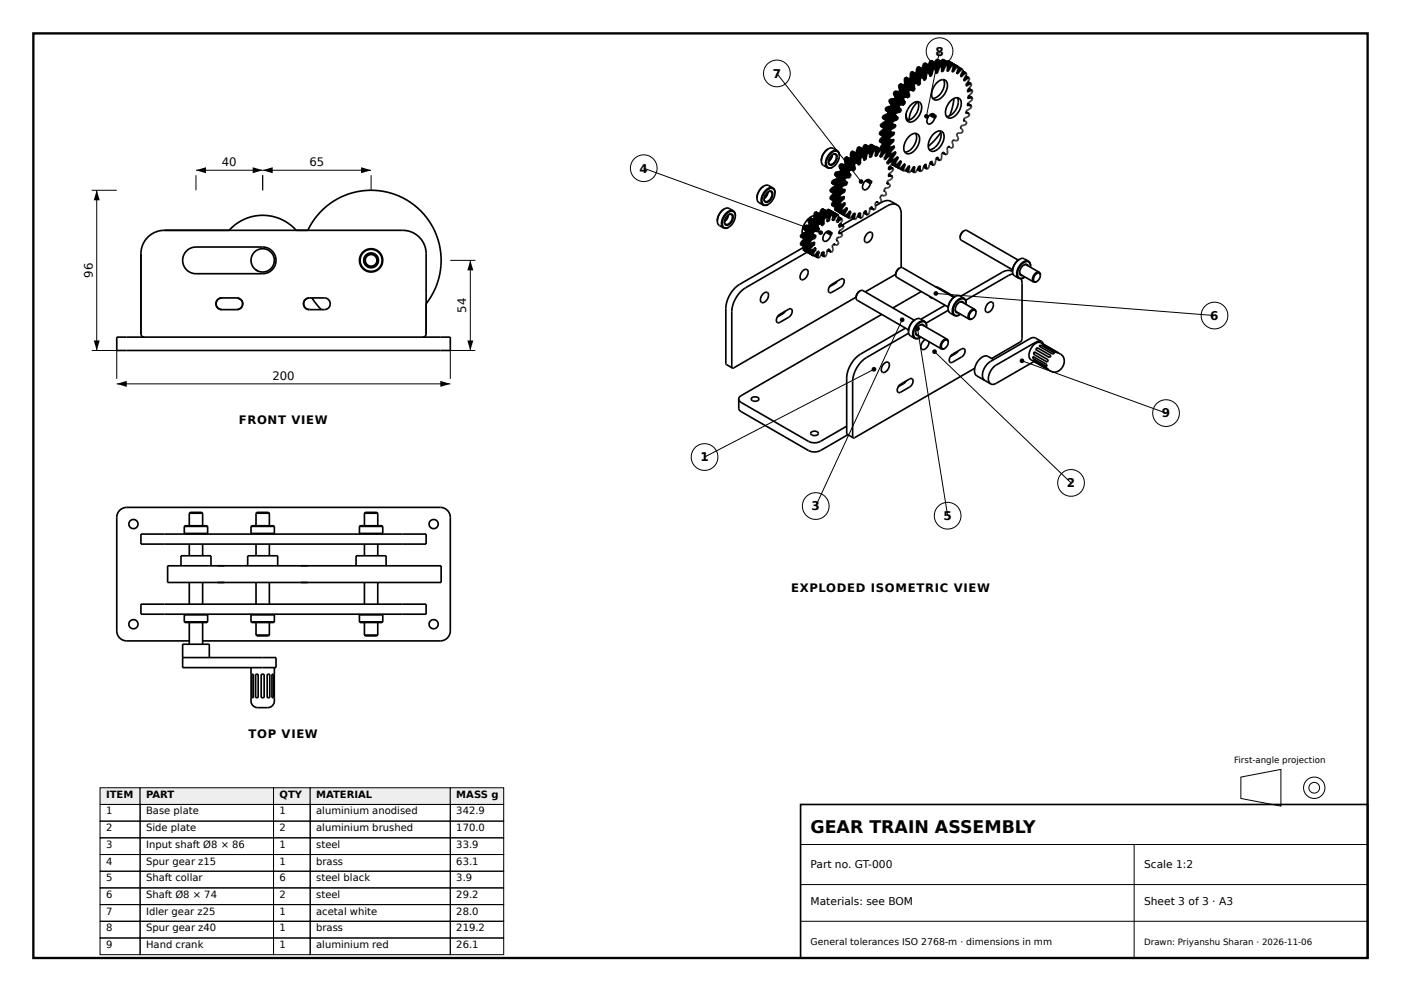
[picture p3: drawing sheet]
<svg xmlns="http://www.w3.org/2000/svg" width="420mm" height="297mm" viewBox="0 0 420 297" stroke-linecap="round" stroke-linejoin="round" font-family="sans-serif">
<defs><g id="words">
<text font-size="5.2" x="242.9" y="249.6">GEAR TRAIN ASSEMBLY</text>
<g font-size="3.6">
<text x="280.3" y="16.6">8</text>
<text x="231.6" y="23.3">7</text>
<text x="191.7" y="51.7">4</text>
<text x="362.8" y="95.9">6</text>
<text x="348.2" y="125.1">9</text>
<text x="209.9" y="138.3">1</text>
<text x="319.8" y="146">2</text>
<text x="243.2" y="153">3</text>
<text x="282.8" y="155.9">5</text>
</g>
<g font-size="3.5">
<text x="66.5" y="49.8">40</text>
<text x="92.7" y="49.8">65</text>
<text x="27.8" y="83.3" transform="rotate(-90 27.8 83.3)">96</text>
<text x="139.8" y="93.8" transform="rotate(-90 139.8 93.8)">54</text>
<text x="81.6" y="113.8">200</text>
<text x="71.6" y="127.1">FRONT VIEW</text>
<text x="237.1" y="177.5">EXPLODED ISOMETRIC VIEW</text>
<text x="74.5" y="221.1">TOP VIEW</text>
</g>
<g font-size="3.2">
<text x="242.9" y="260.1">Part no. GT-000</text>
<text x="342.9" y="260.1">Scale 1:2</text>
<text x="242.9" y="271.1">Materials: see BOM</text>
<text x="342.9" y="271.1">Sheet 3 of 3 · A3</text>
</g>
<g font-size="3">
<text x="31.8" y="239.1">ITEM</text>
<text x="43.8" y="239.1">PART</text>
<text x="83.8" y="239.1">QTY</text>
<text x="94.8" y="239.1">MATERIAL</text>
<text x="136.8" y="239.1">MASS g</text>
<text x="31.8" y="244.1">1</text>
<text x="43.8" y="244.1">Base plate</text>
<text x="83.8" y="244.1">1</text>
<text x="94.8" y="244.1">aluminium anodised</text>
<text x="136.8" y="244.1">342.9</text>
<text x="31.8" y="249.1">2</text>
<text x="43.8" y="249.1">Side plate</text>
<text x="83.8" y="249.1">2</text>
<text x="94.8" y="249.1">aluminium brushed</text>
<text x="136.8" y="249.1">170.0</text>
<text x="31.8" y="254.1">3</text>
<text x="43.8" y="254.1">Input shaft Ø8 × 86</text>
<text x="83.8" y="254.1">1</text>
<text x="94.8" y="254.1">steel</text>
<text x="136.8" y="254.1">33.9</text>
<text x="31.8" y="259.1">4</text>
<text x="43.8" y="259.1">Spur gear z15</text>
<text x="83.8" y="259.1">1</text>
<text x="94.8" y="259.1">brass</text>
<text x="136.8" y="259.1">63.1</text>
<text x="31.8" y="264.1">5</text>
<text x="31.8" y="269.1">6</text>
<text x="43.8" y="264.1">Shaft collar</text>
<text x="43.8" y="269.1">Shaft Ø8 × 74</text>
<text x="83.8" y="264.1">6</text>
<text x="83.8" y="269.1">2</text>
<text x="94.8" y="264.1">steel black</text>
<text x="94.8" y="269.1">steel</text>
<text x="136.8" y="264.1">3.9</text>
<text x="136.8" y="269.1">29.2</text>
<text x="31.8" y="274.1">7</text>
<text x="43.8" y="274.1">Idler gear z25</text>
<text x="83.8" y="274.1">1</text>
<text x="94.8" y="274.1">acetal white</text>
<text x="136.8" y="274.1">28.0</text>
<text x="31.8" y="279.1">8</text>
<text x="43.8" y="279.1">Spur gear z40</text>
<text x="83.8" y="279.1">1</text>
<text x="94.8" y="279.1">brass</text>
<text x="136.8" y="279.1">219.2</text>
<text x="31.8" y="284.1">9</text>
<text x="43.8" y="284.1">Hand crank</text>
<text x="83.8" y="284.1">1</text>
<text x="94.8" y="284.1">aluminium red</text>
<text x="136.8" y="284.1">26.1</text>
</g>
<text font-size="2.8" x="242.9" y="283.1">General tolerances ISO 2768-m · dimensions in mm</text>
<g font-size="2.6">
<text x="369.9" y="228.6">First-angle projection</text>
<text x="342.9" y="283.1">Drawn: Priyanshu Sharan · 2026-11-06</text>
</g>
</g></defs>
<path d="M10 10h399.9v277.1h-399.9z" fill="none" stroke="#000" stroke-width=".7" stroke-linecap="butt"/>
<g fill="none" stroke="#000" stroke-width=".5">
<path d="M276.5 19.9v.1M276.5 19.9l3 1.7M276.6 19.7l-.1 .2M276.6 19.7l2.9 1.8M276.6 19.6v.1M276.6 19.6l3 1.7M276.7 19.4l-.1 .2M276.7 19.4l2.9 1.7M276.7 19.3v.1M276.7 19.3l3 1.7M276.8 19.1l-.1 .2M276.8 19.1l3 1.7"/>
<path d="M276.9 19l-.1 .1M276.9 19l3 1.7M277 19l.2-.1 4 2.3M277 19h-.1M277 19l3 1.7M277.1 18.9l3 1.7M278.3 19.4l-.1 .1M278.3 19.4l2.9 1.7M278.3 19.2v.2M278.3 19.2l3 1.7M278.4 19.1l2.9 1.7M278.4 18.9l-.1 .3"/>
<path d="M278.4 18.9l3 1.7M278.5 18.8l-.1 .1M278.5 18.8l3 1.7M278.6 18.6l-.1 .2M278.6 18.6l2.9 1.7M278.7 18.4l-.1 .2M278.7 18.4l2.9 1.8M278.7 18.3v.1M278.7 18.3l3 1.7M278.8 18.2h.3l3 1.7M278.8 18.2l-.1 .1M278.8 18.2l3 1.8"/>
<path d="M278.9 18.2l3 1.7M279 18.2l3 1.7M280.2 18.6l2.9 1.7M280.2 18.5l-.1 .2M280.2 18.5l3 1.7M280.3 18.3l-.1 .2M280.3 18.3l3 1.7M280.4 18.2l-.1 .1M280.4 18.2l3 1.7M280.5 18l3 1.7M280.6 17.9l-.2 .3M280.6 17.9l3 1.7"/>
<path d="M280.7 17.9h-.1M280.7 17.9l3 1.7M280.8 17.8l3 1.8M280.9 17.8l-.2 .1M280.9 17.8l4 2.3M281 17.8h-.1M281.7 20l-.1 .2M281.8 20h-.1M282.1 18.3l-.1 .1M282.1 18.3l2.9 1.7M282.1 19.9l.1 .2M282.1 19.9l-.3 .1"/>
<path d="M282.1 19.9l1 .6M282.2 18.1l-.1 .2M282.2 18.1l2.9 1.8M282.3 18l-.1 .1M282.3 18l2.9 1.7M282.4 17.8l.2 .1M282.4 17.8l-.1 .2M282.4 17.8l2.9 1.8M282.5 17.8l3 1.8M282.6 17.9h.1M282.6 17.9l3.1 1.7M283.4 19.9l-.1 .1"/>
<path d="M283.6 19.6l-.2 .3M283.7 19.6l.3-.1v.6M283.7 19.6h-.1M283.8 18.3l-.1 .2M283.8 18.3l3 1.8M284 18.2l-.2 .1M284 18.2l.3 .1M284 20l.8 .4M284 18.2l3.3 1.9M284 19.8l.8 .5M285.1 19.9l-.2 .2M285.2 19.7l-.1 .2"/>
<path d="M285.3 19.6h.4M285.3 19.6l-.1 .1M285.7 20l.8 .5M285.7 19.8l.9 .5M285.7 19.8l-.3 1.4M285.7 19.6v.2M285.7 19.6l1 .6M263.6 40v.1M263.6 40l3 1.7M263.6 39.8l3 1.8M263.6 39.7v.3M263.6 39.7l3 1.7"/>
<path d="M263.8 39.6l-.2 .1M263.8 39.6l2.9 1.7M263.9 39.5l-.1 .1M263.9 39.5l2.9 1.7M263.9 37.7l2.9 1.8M263.9 37.7l3 1.7M263.9 37.6v.1M263.9 37.6l3 1.7M263.9 37.4v.2M263.9 37.4l3 1.7M264 37.3l-.1 .1M264 37.3l2.9 1.7"/>
<path d="M264 39.4l-.1 .1M264 39.4l3 1.7M264.1 37.2l3 1.7M264.1 39.2l-.1 .2M264.1 39.2l3 1.8M264.2 37.1l-.2 .2M264.2 39.1l-.1 .1M264.2 37.1l3 1.7M264.2 39.1l3 1.8M264.3 39.1h-.1M264.3 39.1l3 1.7M264.3 37l3 1.7"/>
<path d="M264.4 35.3l.2 .1M264.4 39l-.1 .1M264.4 35.3l3 1.7M264.4 39l3 1.7M264.5 36.9l-.3 .2M264.5 36.9l2.9 1.7M264.5 35.2l-.1 .1M264.5 35.2l2.9 1.7M264.5 35.1v.1M264.5 35.1l3 1.7M264.5 35.4l3.1 1.8M264.5 38.9l-.1 .1"/>
<path d="M264.5 38.9l3 1.7M264.6 34.9l-.1 .2M264.6 34.9l2.9 1.7M264.6 36.8l-.1 .1M264.6 36.8l3 1.7M264.6 34.8v.1M264.6 34.8l3 1.7M264.6 38.8l-.1 .1M264.6 38.8l3 1.7M264.7 36.8h-.1M264.7 36.8l3 1.7M264.7 38.8h-.1"/>
<path d="M264.7 38.8l3 1.7M264.7 34.7l3 1.7M264.8 36.7l-.1 .1M264.8 36.7l3 1.7M264.8 38.7l3 1.7M264.9 34.6l-.3 .2M264.9 34.6l2.9 1.7M264.9 38.7l3 1.6M264.9 38.7l-.2 .1M264.9 36.6l-.1 .1M264.9 36.6l3 1.7M264.9 38.6l3 1.7"/>
<path d="M265 34.6l3 1.7M265 36.6h-.1M265 36.6l3 1.7M265 38.6l-.1 .1M265 38.6l3 1.7M265 38.5v.1M265.1 36.5l-.1 .1M265.1 36.5l3 1.7M265.1 34.5l-.2 .1M265.1 34.5l3 1.7M265.2 36.5h-.1M265.2 36.5l2.9 1.7"/>
<path d="M265.2 34.4l-.1 .1M265.2 34.4l3 1.7M265.2 36.5h.1M265.2 36.5l3.1 1.7M265.3 32.8l.1 .1M265.3 36.4l-.1 .1M265.3 32.8l3 1.7M265.3 34.4h-.1M265.3 34.4l3 1.7M265.3 36.4h.1M265.3 36.4l3 1.7M265.4 32.7l-.1 .1"/>
<path d="M265.4 32.7l2.9 1.7M265.4 32.9l.1 .1M265.4 32.9l3 1.8M265.4 32.5v.2M265.4 32.5l3 1.7M265.4 36.2l3 1.8M265.4 34.3l-.1 .1M265.4 36.1l-.1 .3M265.4 34.3l3 1.7M265.4 36.1l3 1.7M265.5 32.4l-.1 .1M265.5 32.4l2.9 1.7"/>
<path d="M265.5 35.9l-.1 .2M265.5 32.3v.1M265.5 32.3l3 1.7M265.5 33l.3 .3M265.5 33l3.4 2M265.5 34.3h-.1M265.5 34.3l3 1.7M265.6 34.3l3 1.7M265.7 32.2l-.2 .1M265.7 32.2l2.9 1.7M265.7 34.2l-.2 .1M265.7 34.2l3 1.7"/>
<path d="M265.8 32.1l-.1 .1M265.8 32.1l2.9 1.8M265.8 34.2h-.1M265.8 34.2l3 1.7M265.8 33.3h.1M265.9 32.1h-.1M265.9 32.1l3 1.7M265.9 34.2h-.1M265.9 34.2l3.1 1.7M266 32.1h-.1M266 32.1l3 1.7M266.1 34l-.2 .2"/>
<path d="M266.1 34l2.9 1.7M266.1 33.8v.2M266.1 33.8l3 1.7M266.1 32l-.1 .1M266.1 32l3 1.7M266.2 33.6l-.1 .2M266.2 33.6l3 1.7M266.2 33.5v.1M266.2 32h-.1M266.2 32l3 1.7M266.3 32l3 1.7M266.4 30.3l.1 .1"/>
<path d="M266.4 30.3l3 1.7M266.4 31.9l-.2 .1M266.4 31.9l3 1.8M266.5 30.4l.2 .3M266.5 30.4l2.9 1.7M266.5 30.2l-.1 .1M266.5 30.2l3 1.7M266.5 31.9h-.1M266.5 31.9l3 1.7M266.5 30.5l3.1 1.8M266.6 30l2.9 1.7M266.6 31.9h-.1"/>
<path d="M266.6 31.9l3.1 1.7M266.6 29.9l3 1.7M266.7 30.7v.1M266.7 30.7l2.9 1.7M266.7 29.8l-.2 .4M266.7 29.8l3 1.7M266.7 30.8l.4 .3M266.7 30.8l3.1 1.8M266.8 31.9h-.2M266.8 31.9h.1M266.8 31.9l3 1.7M266.8 29.7l-.1 .1"/>
<path d="M266.8 29.7l3 1.8M266.8 39.5l.7 .2M266.9 39.4l-.1 .1M266.9 39.3v.1M266.9 31l3.2 1.9M266.9 39.1v.2M266.9 39v.1M266.9 29.7h-.1M266.9 31.7l-.1 .2M266.9 29.7l3 1.7M266.9 31.7l3 1.8M267 31.6l-.1 .1"/>
<path d="M267 31.6l3 1.7M267 39.6l1 .5M267.1 38.9l-.2 .1M267.1 29.7h-.2M267.1 29.7l2.9 1.7M267.1 31.4l-.1 .2M267.1 31.4l3 1.7M267.2 29.7h-.1M267.2 29.7l2.9 1.7M267.2 38.8l-.1 .1M267.2 31.2l-.1 .2M267.3 29.7h.1"/>
<path d="M267.3 29.7h-.1M267.3 29.7l3 1.7M267.4 29.7l3 1.7M267.4 37l.7 .4M267.4 38.6l-.2 .2M267.4 36.9v.1M267.5 36.8l-.1 .1M267.5 29.6h.2M267.5 29.6l-.1 .1M267.5 29.6l3 1.8M267.5 39.7l.5 .3M267.5 36.6v.2"/>
<path d="M267.6 38.5l-.2 .1M267.6 36.5l-.1 .1M267.7 29.6l.2 .1M267.7 29.6l3.1 1.8M267.7 38.5h-.1M267.7 36.4l-.1 .1M267.8 39.7h-.3M267.8 27.9v.1M267.8 27.9l3 1.7M267.8 28l.1 .3M267.8 28l3 1.7M267.8 39.7l.2 .1"/>
<path d="M267.8 36.3l-.1 .1M267.9 28.1l2.9 1.8M267.9 27.8l-.1 .1M267.9 29.7h.1M267.9 27.8l2.9 1.7M267.9 29.7l3 1.7M267.9 28.3l.1 .2M267.9 28.3l3 1.8M267.9 27.6v.2M267.9 27.6l3 1.8M268 36.3h-.2M268 38.3l-.3 .2"/>
<path d="M268 28.5v.1M268 28.5l3 1.7M268 39.6l-.2 .1M268 40v.1M268 27.5l-.1 .1M268 28.6h.1M268 27.5l3 1.7M268 28.6l3 1.7M268 39.6h.1M268 39.6v.2M268 39.8v.2M268.1 38.2l-.1 .1"/>
<path d="M268.1 28.6l.1 .2M268.1 29.5l-.2 .2M268.1 28.6l3 1.8M268.1 29.5l2.9 1.8M268.1 37.4l.4 .2M268.1 37.4h.4l-.1 .4M268.1 27.4h.4M268.1 27.4l-.1 .1M268.1 27.4l3 1.7M268.1 38.2h.1M268.2 28.8v.1M268.2 28.8l3 1.8"/>
<path d="M268.2 29.4l-.1 .1M268.2 29.4l2.9 1.7M268.2 36.1l-.2 .2M268.2 27.4l3.1 1.7M268.2 28.9l.1 .1M268.2 28.9l3.1 1.8M268.3 34.5l.1 .2M268.3 38.2h-.2M268.3 29.2l-.1 .2M268.3 29.2l2.9 1.7M268.3 38.1h.1M268.3 38.1v.1"/>
<path d="M268.3 34.4v.1M268.3 37.4h.1M268.3 29h.1M268.4 29l-.1 .2M268.4 34.2l-.1 .2M268.4 38l-.1 .1M268.4 34.7l.5 .3M268.4 36l-.2 .1M268.4 37.8v.2M268.4 34.1v.1M268.5 27.4h.3M268.5 27.4l2.9 1.7"/>
<path d="M268.5 34l-.1 .1M268.5 37.4h-.1M268.5 36h-.1M268.6 27.4l3 1.7M268.6 36h-.1M268.6 33.9l-.1 .1M268.7 35.9l-.1 .1M268.7 33.9h-.1M268.8 27.4l.1 .1M268.8 27.4l3 1.7M268.8 35.9h-.1M268.9 35l.2 .1"/>
<path d="M268.9 33.8l-.2 .1M268.9 35.9h-.1M268.9 27.5l.3 .1M268.9 27.5l3.2 1.8M268.9 35.9h.1M269 33.8h-.1M269 35.7v.2M269.1 35.5l-.1 .2M269.1 33.7l-.1 .1M269.1 35.1h.1M269.2 35.1h.1M269.2 35.1v.1"/>
<path d="M269.2 33.7h-.1M269.2 35.2l-.1 .3M269.3 33.7h-.1M269.3 25.6l.1 .2M269.3 25.6l3 1.7M269.4 25.8v.1M269.4 25.8l2.9 1.7M269.4 25.9v.1M269.4 25.9l2.9 1.7M269.4 27.5l-.1 .1M269.4 27.5l3 1.7M269.4 32v.1"/>
<path d="M269.4 33.7h-.1M269.4 26v.2M269.4 26l3 1.8M269.4 26.2v.1M269.4 26.2l3 1.7M269.4 25.5l-.1 .1M269.4 25.5l3 1.7M269.4 32.1l.2 .3M269.4 26.3l.1 .1M269.4 26.3l3 1.7M269.5 31.9l-.1 .1M269.5 26.4v.2"/>
<path d="M269.5 26.4l2.9 1.7M269.5 27.3l-.1 .2M269.5 27.3l3 1.7M269.5 26.5l3 1.7M269.5 31.7v.2M269.5 25.4l-.1 .1M269.5 25.4l3 1.7M269.5 26.6l.1 .1M269.5 26.6l3 1.7M269.6 26.7l2.9 1.7M269.6 26.7l.1 .2M269.6 26.7l3 1.8"/>
<path d="M269.6 25.3l-.1 .1M269.6 27.1l-.1 .2M269.6 25.3l3 1.7M269.6 27.1l3 1.7M269.6 32.4l.2 .2M269.7 33.6h.1M269.7 33.6l-.3 .1M269.7 31.5l-.2 .2M269.7 26.9h.1M269.7 26.9l3 1.8M269.7 25.2h.1M269.7 25.2l-.1 .1"/>
<path d="M269.7 25.2l3 1.7M269.7 26.9v.1M269.7 27l-.1 .1M269.8 33.6h.1M269.8 31.5h-.1M269.8 32.6l.3 .3M269.8 25.2l.6 .2M269.8 25.2l3.2 1.8M269.9 31.4l-.1 .1M269.9 33.5l-.1 .1M270 33.3l-.1 .2M270 31.4h-.1"/>
<path d="M270.1 32.9v.2M270.1 33.1l-.1 .2M270.1 25.3l3.3 1.8M270.1 31.4h-.1M270.3 31.4h-.2M270.4 31.4h.4M270.4 31.4h-.1M270.8 29.6v.1M270.8 31.4h.1M270.8 29.7v.2M270.8 29.9l.1 .2M270.8 29.5v.1"/>
<path d="M270.9 25.5l-.1 .1M270.9 25.5l2.9 1.7M270.9 31.4h.1M270.9 30.1l.1 .1M270.9 29.4l-.1 .1M271 30.2l.1 .2M271 25.4l3 1.7M271 29.2l-.1 .2M271 31.3l-.1 .1M271.1 23.7v.3M271.1 24v.3M271.1 23.7l2.9 1.7"/>
<path d="M271.1 23.9l2.9 1.7M271.1 24l2.9 1.7M271.1 29.1l-.1 .1M271.1 23.6v.1M271.1 23.6l2.9 1.7M271.1 24.2l2.9 1.7M271.1 30.4l.1 .2M271.1 24.3v.2M271.1 24.3l2.9 1.7M271.1 24.4l3 1.7M271.1 24.5v.1M271.1 24.5l3 1.7"/>
<path d="M271.1 24.6l.1 .2M271.1 25.2l-.2 .3M271.1 24.6l3 1.7M271.1 25.2l3 1.7M271.1 31.1l-.1 .2M271.1 24.7l3 1.7M271.2 24.8v.1M271.2 24.8l2.9 1.7M271.2 30.6l.1 .1M271.2 23.5l-.1 .1M271.2 24.9v.1M271.2 23.5l2.9 1.7"/>
<path d="M271.2 24.9l2.9 1.7M271.2 25v.1M271.2 25l3 1.8M271.2 30.9l-.1 .2M271.2 25.1l-.1 .1M271.2 25.1l3 1.7M271.3 23.4l-.1 .1M271.3 23.4l2.9 1.7M271.3 30.7h.1M271.3 30.7l-.1 .2M271.4 23.3l-.1 .1M271.4 23.3l2.9 1.7"/>
<path d="M271.4 29.1h.2M271.4 29.1h-.3M271.5 23.2l.2 .1M271.5 23.2l-.1 .1M271.5 23.2l3.1 1.8M271.6 34a2.26 2.26 0 0 0 .6 2.1M271.6 29.1h.2M271.8 29.1l.2 .1M272 29.2h.1M272.1 29.2v.1M272.1 29.3h.1M272.2 29.3h.1"/>
<path d="M272.3 27.3v.2M272.3 27.5v.1M272.3 27.6l.1 .2M272.4 29.2l-.2 .1M272.4 27.8v.2M272.4 28v.1M272.4 28.1l.1 .1M272.5 29l-.1 .2M272.5 36a8.3 8.3 0 0 1 2.5-5.5 4.4 4.4 0 0 1-3.2 5.6M272.5 28.2v.2M272.5 27.1l-.2 .2M272.5 28.4l.1 .1"/>
<path d="M272.6 28.8l-.1 .2M272.6 28.5l.1 .2M272.6 23.7l-.1 .1M272.6 23.7l3 1.7M272.7 26.9l.3 .1M272.7 26.9l-.2 .2M272.7 28.7h.1M272.7 28.7l-.1 .1M272.7 23.5l-.1 .2M272.7 23.5l3 1.8M272.8 22.7v.4M272.8 23.1v.1"/>
<path d="M272.8 22.7l3 1.7M272.8 22.8l3 1.7M272.8 22.9l3 1.7M272.8 23l3 1.7M272.8 23.1l3 1.7M272.8 22.5v.2M272.8 23.2v.1M272.8 22.5l3 1.7M272.8 23.2l3 1.7M272.8 22.4v.1M272.8 23.3h.1M272.8 22.4l3 1.7"/>
<path d="M272.8 23.3l3 1.7M272.9 22.2l-.1 .2M272.9 23.3v.1M272.9 22.2l2.9 1.8M272.9 23.3l2.9 1.8M272.9 23.4h.1M272.9 22.1v.1M272.9 23.4l-.2 .1M272.9 22.1l2.9 1.7M272.9 21.9v.2M272.9 21.9l3 1.7M272.9 21.8v.1"/>
<path d="M272.9 21.8l3 1.7M273 27l.4 .1M273 21.7l3 1.7M273.1 31.4l.4-.4a1.59 1.59 0 0 1 2.1-.3 1.59 1.59 0 0 1 .6 2 4.3 4.3 0 0 1-3.6 3.9 2.18 2.18 0 0 1-.8-3.2zM273.1 21.6l-.2 .2M273.1 21.6l3 1.7M273.2 21.5l3.1 1.6M273.2 21.5l-.1 .1M273.2 21.5l3 1.7M273.4 27.1l.3 .3M273.7 27.4h.1M273.8 27.2l-.1 .2"/>
<path d="M274 27.1l-.2 .1M274 25.4v.3M274 25.7v.2M274 25.9v.1M274 25.3v.1M274 26l.1 .1M274.1 26.1v.1M274.1 26.2v.1M274.1 26.3v.1M274.1 26.9l-.1 .2M274.1 26.4v.1M274.1 26.5v.1"/>
<path d="M274.1 25.2l-.1 .1M274.1 26.6l.1 .1M274.2 26.7v.1M274.2 26.8l-.1 .1M274.2 25.1l.2-.2 .7 .4M274.2 25.1l-.1 .1M274.4 40a4.4 4.4 0 0 1-3.2 5.6M274.6 21.8v.2M274.6 22h.1M274.6 21.8l2.9 1.7M274.6 21.9l2.9 1.7M274.6 21.9l2.9 1.8"/>
<path d="M274.6 22l-.1 .1M274.6 21.7l2.9 1.7M274.6 22l2.9 1.7M274.6 21.6v.2M274.6 21.6l3 1.7M274.6 21.4v.2M274.6 21.4l3 1.8M274.6 21.3l3 1.7M274.6 21.2v.2M274.6 21.2l3 1.7M274.7 21l-.1 .2M274.7 21l2.9 1.8"/>
<path d="M274.7 20.9v.1M274.7 20.9l3 1.7M274.7 20.7v.2M274.7 20.7l3 1.8M274.8 20.6l2.9 1.7M274.8 20.4l-.1 .3M274.8 20.4l3 1.7M274.9 20.3l-.1 .1M274.9 20.3l2.9 1.7M275 20.2l-.1 .1M275 20.2l2.9 1.7M275.1 25.3l.3 .2"/>
<path d="M275.1 25.3l.2 .3M275.1 20.1l-.1 .1M275.1 20.1l2.9 1.7M275.2 20l4.1 2.3M275.2 20l-.1 .1M275.2 20l2.9 1.8M275.3 25.6h.1M275.6 25.4l-.3 .2M275.7 25.3l-.1 .1M275.8 24.4v.4M275.8 24.8v.1M275.8 24.2v.2"/>
<path d="M275.8 24.9v.1M275.8 25v.1M275.8 24v.2M275.8 25.1h.1M275.8 25.1l-.1 .2M275.9 23.6l-.1 .4M275.9 23.5v.1M276.1 23.3l-.2 .2M276.2 23.2l-.1 .1M276.3 23.1l.2 .2M276.3 23.1l-.1 .1M276.4 20.5v.1"/>
<path d="M276.4 20.5l2.9 1.7M276.4 20.4v.1M276.4 20.4l3 1.7M276.4 20.3v.1M276.4 20.3l3 1.7M276.5 20.2l-.1 .1M276.5 20.2l2.9 1.7M276.5 23.3l.4 .6M276.5 23.3l.9 .5M276.5 20v.2M276.5 20l3 1.7M276.7 23.6l.6 .3"/>
<path d="M276.9 23.9v.1M276.9 23.9l.2 .1M276.9 24l.1 .1M277 24.1h.1M277 24.1v.1M277.3 23.9l-.3 .3M277.4 23.8l-.1 .1M277.5 23.5v.2M277.5 23.7h.1M277.5 23.4v.1M277.5 23.7l-.1 .1M277.6 23.3l-.1 .1"/>
<path d="M277.6 23.2v.1M277.6 23v.2M277.6 22.9v.1M277.6 22.8v.1M277.7 22.5l-.1 .3M277.7 22.3v.2M277.8 22.1l-.1 .2M277.8 22v.1M277.9 21.9l-.1 .1M278 21.8l-.1 .1M278.1 21.8l.3 .1M278.1 21.8h-.1"/>
<path d="M278.4 21.9l.1 .3M278.4 21.9l.9 .5M278.4 22l.9 .5M278.5 22.1l.8 .5M278.5 22.2l.1 .2M278.6 22.4v.2M278.6 22.4l.5 .3M278.6 34.5l1.5 .9M278.6 22.6l.1 .2M278.7 22.6l.3 .2M278.7 22.8l.2 .1M278.9 34.3l1.6 1"/>
<path d="M279 22.8l-.1 .1M279.2 34.1l1 .6M279.3 22.6h.1M279.3 22.6l-.3 .2M279.3 22.4v.1M279.3 22.5v.1M279.3 22.3v.1M279.3 22.2v.1M279.4 22.1l-.1 .1M279.4 22v.1M279.4 21.9v.1M279.5 21.6l-.1 .3"/>
<path d="M279.5 21.5v.1M279.6 21.3l-.1 .2M279.7 21l-.1 .3M279.8 20.8l-.1 .2M279.9 20.7l-.1 .1M280 20.7l.2-.1 .1 .2M280 20.7h-.1M280.2 34.7a.85 .85 0 0 0-.8-.7 .85 .85 0 0 0-.9 .6 1.71 1.71 0 0 0-.2 2.6h.1a2.02 2.02 0 0 0 1.7-1.8M280.2 34.7l.3-.2v.8M280.3 20.8v.1M280.3 20.8l.8 .5M280.3 20.9l.1 .4"/>
<path d="M280.3 21l.8 .4M280.4 21.1l.7 .4M280.4 21.3l.7 .3M280.4 21.3v.1M280.4 21.4l.6 .3M280.4 21.4v.1M280.4 21.4l.6 .4M280.4 21.5l.1 .1M280.4 21.5l.6 .3M280.5 21.6v.1M280.5 21.6l.4 .3M280.5 21.7v.3h.1"/>
<path d="M280.5 21.7l.2 .2M280.5 21.9l.1 .1M280.5 35.3l-.4 .1M280.7 21.9l-.1 .1M280.9 21.9h-.2M280.9 24.7a1.62 1.62 0 0 1 1.6-.9 1.62 1.62 0 0 1 1.4 1.2 4.5 4.5 0 0 1-3.6 5l-.5-.3-.4-.5a4.4 4.4 0 0 1 1.5-4.5zM281 21.8h.1M281 21.8l-.1 .1M281 21.7v.1M281.1 21.6l-.1 .1M281.1 21.5v.1M281.1 21.3v.2"/>
<path d="M281.2 21.2l-.1 .1M281.2 21.1v.1M281.3 20.9l-.1 .2M281.3 20.8v.1M281.4 20.6l-.1 .2M281.5 20.3l-.1 .3M281.6 20.2l-.1 .1M281.8 39.2a4.4 4.4 0 0 1-3.3 5.7M282 39.7l-1.8 2.3-2 1.9M282.2 20.1v.2M282.2 20.1l.8 .5M282.2 21.4v.1"/>
<path d="M282.2 20.3v.5M282.2 21.4h.1M282.2 20.3l.7 .4M282.2 21.3v.1M282.2 21.2v.1M282.2 20.5l.7 .4M282.2 21.3l.2 .1M282.2 20.6l.6 .4M282.2 21l.5 .3M282.2 21.2l.4 .2M282.2 20.8v.2M282.2 21v.2"/>
<path d="M282.2 20.8l.6 .3M282.2 20.9l.6 .3M282.3 21.4l-.1 .1M282.4 21.4h-.1M282.6 21.4h-.2M282.7 21.4h-.1M282.7 21.3v.1M282.7 21.3h.1M282.8 23.9a4.4 4.4 0 0 1-3.3 5.6M282.8 21.2l-.1 .1M282.8 21v.2M282.9 20.7l-.1 .3"/>
<path d="M283 20.6l-.1 .1M283.1 20.5l-.1 .1M283.1 20.3v.2M283.2 20.2l-.1 .1M283.3 20l-.1 .2M283.8 21.1v.1h.5M283.9 21.1l.3 .1M283.9 21l.4 .2M283.9 21l-.1 .1M283.9 20.9l.4 .3M283.9 20.9v.1M283.9 20.8l.5 .3"/>
<path d="M283.9 20.7l.5 .3M283.9 21.2h.2M283.9 20.6l.6 .3M283.9 20.4l.6 .4M284 20.3l-.1 .6M284 20.3l.6 .4M284 20.1v.2M284 20.1l.7 .4M284.3 21.2h.1M284.4 21.1l-.1 .1M284.4 21v.1M284.5 20.9l-.1 .1"/>
<path d="M284.5 20.8v.1M284.7 20.5l-.2 .3M284.8 20.3l-.1 .2M284.9 20.1l-.1 .2M285 30.1l.3-.2a1.63 1.63 0 0 1 2.2-.4 1.63 1.63 0 0 1 .6 2.1 4.1 4.1 0 0 1-3.8 3.8 2.32 2.32 0 0 1-.5-3.4zM285.3 21.4h.2M285.3 21.3v.1M285.3 21.3l.2 .1M285.4 21.3h-.1M285.4 21.3l.3 .2M285.4 21.3l.4 .2M285.4 21.2l.4 .3"/>
<path d="M285.4 21.2v.1M285.4 21.2l.4 .2M285.4 21.1l.5 .2M285.5 21l.4 .2M285.5 20.9l.5 .2M285.5 20.7l.5 .3M285.5 21.4l.2 .1M285.5 20.6l.6 .3M285.6 20.5l.6 .3M285.6 20.3l.7 .4M285.6 20.1l.8 .5M285.7 21.5h.1"/>
<path d="M285.8 21.5h.1M285.8 21.4v.1M285.9 21.3l-.1 .1M285.9 29.5l-.4 2.6-.9 2.6M285.9 21.2v.1M286 21.1l-.1 .1M286 21v.1M286.1 20.9l-.1 .1M286.2 20.8l-.1 .1M286.3 20.7l-.1 .1M286.4 20.6l-.1 .1M286.5 20.5l-.1 .1"/>
<path d="M286.7 21.9l.2 .1M286.7 21.8v.1M286.7 21.8l.4 .3M286.7 21.8h.1M286.7 21.8l.4 .2M286.8 21.7l-.1 .1M286.8 21.7l.4 .2M286.8 21.6v.1M286.8 21.6l.4 .3M286.8 20.1l-.3 .4M286.8 21.5v.1M286.8 21.5l.5 .3"/>
<path d="M286.9 22l.2 .1M286.9 21.4l-.1 .1M286.9 21.4l.5 .3M286.9 29.3a4.4 4.4 0 0 1-3.2 5.6M286.9 21.3v.1M286.9 21.3l.6 .3M287 21.1l-.1 .2M287 21.1l.6 .4M287 21v.1M287 21l.7 .4M287.1 20.9l-.1 .1M287.1 20.9l.7 .4"/>
<path d="M287.1 39.8h.1M287.1 39.8l-.4 .7M287.1 20.7l.8 .4M287.1 39.8l.1 .1M287.1 22v.1M287.1 20.6v.3M287.1 20.6l.9 .4M287.2 39.9h.1M287.2 21.9l-.1 .1M287.2 20.4l-.1 .2M287.2 20.4l.9 .5M287.2 20.2l1 .6"/>
<path d="M287.2 21.9h.1M287.3 20.1l-.1 .3M287.3 20.1h-.5M287.3 20.1l1 .6M287.3 21.8l-.1 .1M287.5 21.6l-.2 .2M287.6 21.5l-.1 .1M287.8 21.3l-.2 .2M287.8 38.3l.1 .1M287.8 38.3l.2 .1M287.8 22.7l.1 .1M287.8 38.3l.8 .9-.3 .6-1.1 .1"/>
<path d="M287.9 22.7h-.1M287.9 21.1l-.1 .2M287.9 22.7l.4 .2M287.9 38.4h.1M287.9 22.6v.1M287.9 22.8l.3 .2M287.9 22.6l.5 .2M287.9 22.5v.1M288 21l-.1 .1M288 22.5l.4 .2M288 22.5h-.1M288 22.4l.5 .3"/>
<path d="M288.1 22.3l.5 .3M288.1 22.2l-.1 .3M288.1 23h.1M288.1 22.1l.6 .4M288.2 23h.1M288.2 22l.6 .4M288.2 20.8l-.2 .2M288.2 37.6l-.4 .7M288.2 37.6h.1M288.2 21.9l.7 .4M288.3 22.9l-.1 .1M288.3 21.8l.7 .4"/>
<path d="M288.3 20.7a.84 .84 0 0 1-.1 1.3l-.1 .2M288.3 20.7l-.1 .1M288.4 21.6l.7 .5M288.4 21.5l.9 .5M288.4 22.7l-.1 .2M288.5 21.4l.9 .5M288.5 22.7h-.1M288.5 21.2l1 .6M288.6 22.6l-.1 .1M288.7 22.5l-.1 .1M288.8 23.8l.1 .2M288.8 23.8l.4 .3"/>
<path d="M288.8 22.4l-.1 .1M288.8 36.1h.2M288.8 36.1h.1M288.8 36l.3 .2-.2-.1M288.8 36l.4 .3a.7 .7 0 0 1 .4 .9 .7 .7 0 0 1-.9 .4h-.4M288.8 36l.4 .2M288.9 23.8h-.1M288.9 24l.2 .3M288.9 23.8l.4 .2M288.9 24l.3 .2M288.9 23.7v.1M288.9 22.3l-.1 .1"/>
<path d="M288.9 23.7l.5 .3M289 23.6l-.1 .1M289 24.1l.1 .1M289 23.6l.5 .3M289 22.2l-.1 .1M289 23.5l.6 .3M289.1 24.3h.1M289.1 23.4l-.1 .2M289.1 23.4l.6 .3M289.1 35.4l-.3 .7M289.2 23.3l.6 .4M289.2 35.4h-.1"/>
<path d="M289.2 24.2l-.1 .1M289.2 23.2l-.1 .2M289.2 23.2l.7 .4M289.2 24.1v.1M289.3 22l-.3 .2M289.3 23.1l.8 .4M289.3 22.9l.9 .5M289.4 22.9l-.2 .3M289.4 24l-.2 .1M289.4 22.8l.9 .6M289.5 22.7l.9 .6M289.5 25.3l.1 .2"/>
<path d="M289.5 23.9l-.1 .1M289.5 33.8h.1M289.5 33.8v.1M289.5 33.8h.2M289.5 21.8a.52 .52 0 0 1-.1 1v.1M289.5 21.8l-.2 .2M289.5 25.3l.5 .3M289.5 33.7l.3 .2M289.5 33.7v.2M289.5 25.2l.5 .3M289.5 33.7l.4 .2M289.6 33.7l.4 .2"/>
<path d="M289.6 33.6l.6 .4M289.6 25.2l-.1 .1M289.6 25.5l.3 .1M289.6 33.6l.8 .5M289.6 25.5l.1 .3M289.6 23.8l-.1 .1M289.6 25.2l.5 .3M289.6 25.6l.2 .1M289.6 25.7h.1M289.7 33.1l-.2 .6M289.7 25.1l.5 .3M289.7 33.8l.1 .1"/>
<path d="M289.7 25.1l-.1 .1M289.7 25.8h.1M289.7 23.7l-.1 .1M289.7 25l.7 .4M289.7 25.7v.1M289.7 33.1h.1M289.8 33.9h.1M289.8 25.7h-.1M289.8 24.9l.7 .4M289.8 23.7h-.1M289.9 24.8l.7 .5M289.9 25.6l-.1 .1"/>
<path d="M289.9 33.9h.1M289.9 24.8l.8 .4M289.9 23.6l-.1 .1M290 27v.1M290 27l.5 .3M290 25.6h-.1M290 31.5l.1 .1M290 31.5v.1M290 31.6h.1M290 27.1v.2M290 26.9v.1M290 27.1l.4 .3"/>
<path d="M290 31.4l.2 .2M290 31.4l.3 .2M290 24.7l.8 .4M290 33.9l.2 .1M290 24.7l-.3 .4M290 26.9l.6 .4M290 27.2l.3 .2M290 31.3l.4 .3M290 31.3l.5 .3M290 31.3v.2M290 27.3v.3M290 27.3l.2 .1"/>
<path d="M290 31.3l.6 .3M290 27.4l.2 .1M290 31.2l.7 .4M290 31.1v.2M290 26.9h.1M290 31.1l1.2 .6M290 30.9v.2M290 25.5v.1M290 24.6l.9 .5M290.1 23.5l-.2 .1M290.1 27.5l-.1 .1M290.1 30.9h-.1"/>
<path d="M290.1 26.9l.6 .3M290.1 31.6h-.1M290.1 24.5l1 .6M290.1 27.5h.1M290.1 26.8l.7 .4M290.1 29.5h.1M290.1 29.4l.2 .1M290.1 29.3l.2 .1M290.1 29.3l.3 .1M290.1 28.9l.8 .4M290.1 31.6h.1M290.2 34l.2 .1"/>
<path d="M290.2 27.5h-.1M290.2 28.8l.8 .5M290.2 23.4l-.1 .1M290.2 26.7l.7 .5M290.2 28.8v.1M290.2 31.6h-.1M290.2 31.6h.1M290.2 28.8l.9 .5M290.2 27.4v.1M290.2 25.4l-.2 .1M290.2 26.7l.9 .5M290.3 28.8l-.1 .7"/>
<path d="M290.3 29.5h-.1M290.3 28.8l.9 .5M290.3 26.6l-.3 .3M290.3 23.4h-.1M290.3 26.6l.9 .5M290.3 27.4h-.1M290.3 28.7l1 .6M290.3 29.4v.1M290.3 28.7v.1M290.4 25.4h-.2M290.4 26.6l.9 .5M290.4 28.7l1.1 .6"/>
<path d="M290.4 31.6h-.1M290.4 31.6h.1M290.4 26.5l-.1 .1M290.4 26.5l1 .6M290.4 29.4h-.1M290.4 27.4h-.1M290.4 34.1a.73 .73 0 0 1-.7 1.1l-.5 .2M290.4 23.3l.2 .3-.6 1.1M290.4 23.3l-.1 .1M290.5 25.3l-.1 .1M290.5 31.6h.1M290.6 31.6h.1"/>
<path d="M290.6 25.3h-.1M290.6 29.4l-.5-.2 .4 .2M290.7 31.6l.5 .1M290.7 29.4h-.3M290.7 25.2l-.1 .1M290.7 27.2l-.3 .2M290.8 31.6l-.8-.4 .9 .4M290.8 29.3l-.1 .1M290.8 29.3l-.7-.3 .6 .4M290.8 25.1l-.1 .1M290.9 29.3h-.1M290.9 29.3h.1"/>
<path d="M290.9 27.2h-.2M290.9 25.1h-.1M291.1 25.1a1.34 1.34 0 0 1-.7 1.4M291.1 25.1h-.2M291.1 29.3h.2M291.1 29.3h-.1M291.2 31.7l-.1 .6-1.4 .8M291.2 27.1l-.3 .1M291.3 29.3h.2M291.4 27.1l.1 .5-1.2 1.1M291.4 27.1h-.2M291.5 29.3l-.1 .5-1.3 1.1"/>
<path d="M226.9 59.4l.3 1.1 1.5 .9M228.9 55.8l-1.4 1.5-.6 2.1M228.9 55.8l1.2-.3 1.6 .8M228.9 55.8a4.3 4.3 0 0 0-2 3.6M229.8 57.8a.94 .94 0 0 1 .9-.6 .94 .94 0 0 1 .9 .7 2.24 2.24 0 0 1-2.2 2.7 1.87 1.87 0 0 1 .4-2.8zM230.2 57.5a2.65 2.65 0 0 1-1.2 2l.8-.9 .3-1.1M230.3 57.5a.87 .87 0 0 1 1.1 .2 .87 .87 0 0 1-.1 1.2l-.6 1a.85 .85 0 0 1-1 .6 .85 .85 0 0 1-.7-.9M231.7 56.3a2.76 2.76 0 0 0-3.2 2.3l-.4 1.7 .2 .6 .4 .5M231.7 56.3l.4 .6 .2 .9M232.3 57.8a4.3 4.3 0 0 1-2 3.4M232.3 57.8a1.28 1.28 0 0 0-.8-1.4 1.28 1.28 0 0 0-1.6 .6 3.3 3.3 0 0 0-1.1 4.3l.7 .2 .8-.3M246.2 48.2l.3 1.2 1.5 .9"/>
<path d="M248.2 44.6l-1.4 1.6-.6 2M248.2 44.6l1.2-.2 1.6 .8M248.2 44.6a4.3 4.3 0 0 0-2 3.6M248.3 48.4l.8-.9 .3-1.1a2.66 2.66 0 0 1-1.1 2M248.8 59.2v.1M248.8 59.2l2.9 1.7M248.8 59.3v.2M248.8 57.2l2.9 1.7M248.8 59.3l2.9 1.7M248.8 57.1l3 1.7M248.8 59.4l3 1.7M248.8 59.5l3 1.8"/>
<path d="M248.8 57l3 1.7M248.8 59.5l3 1.7M248.8 56.8v.5l2.9 1.7M248.8 56.8l3 1.7M248.9 59.1l-.1 .1M248.9 59.1l2.9 1.7M248.9 56.7l-.1 .1M248.9 56.7l3 1.7M248.9 58.9v.2M248.9 58.9l3 1.8M249 56.6l-.1 .1M249 56.6l3 1.7"/>
<path d="M249 58.8l-.1 .1M249 58.8l3 1.7M249.1 46.7a.98 .98 0 0 1 1.3-.6 .98 .98 0 0 1 .5 1.4 1.83 1.83 0 0 1-2.4 1.8 2.2 2.2 0 0 1 .6-2.6zM249.1 56.5l-.1 .1M249.1 56.5l3 1.8M249.1 58.7l-.1 .1M249.1 58.7l3 1.7M249.2 58.6l-.1 .1M249.2 58.6l3 1.7M249.2 56.5h-.1M249.2 56.5l3 1.7M249.2 54.8l.2 .1"/>
<path d="M249.2 54.8l3.2 1.9M249.2 54.7v.1M249.2 54.7l3 1.7M249.3 58.5l2.9 1.7M249.3 54.5l-.1 .2M249.3 54.5l3 1.8M249.3 56.4l-.1 .1M249.3 56.4l3 1.7M249.3 54.4v.1M249.3 54.4l3 1.7M249.4 54.3l-.1 .1M249.4 58.4l-.2 .2"/>
<path d="M249.4 54.3l2.9 1.7M249.4 58.4l2.9 1.8M249.4 56.3l-.1 .1M249.4 56.3l3 1.7M249.4 58.4h.1M249.4 58.4l3 1.7M249.5 54.2l-.1 .1M249.5 54.2l2.9 1.7M249.5 56.2l2.9 1.8M249.5 58.3l-.1 .1M249.5 58.3l3 1.7M249.5 46.3a.84 .84 0 0 1 1.1 .2 .84 .84 0 0 1 0 1.1l-.9 1.4a.8 .8 0 0 1-.9 .3 .8 .8 0 0 1-.5-.8"/>
<path d="M249.5 56.2l-.1 .1M249.5 56.2l3 1.7M249.6 58.2l2.9 1.7M249.6 54.1l-.1 .1M249.6 54.1l2.9 1.8M249.6 50.1l-.9 .3-.7-.1M249.6 56.1l-.1 .1M249.6 56.1l3 1.7M249.6 58.2l-.1 .1M249.6 58.2l3 1.7M249.7 54.1l2.9 1.7M249.7 58.1l3 1.7"/>
<path d="M249.7 56.1h-.1M249.7 56.1l3 1.7M249.8 56l-.1 .1M249.8 58.1l-.2 .1M249.8 56l2.9 1.8M249.8 58.1l2.9 1.7M249.8 54l-.2 .1M249.8 54l2.9 1.7M249.8 56h.1M249.8 56l3 1.7M249.9 56h-.1M249.9 54l2.9 1.7"/>
<path d="M249.9 56l3 1.7M249.9 56h.1M249.9 58l-.1 .1M250 53.9l-.2 .1M250 53.9l2.9 1.7M250 53.9h.1M250 53.9l3 1.7M250.1 53.8l-.1 .1M250.1 53.8l3 1.8M250.1 52.2l.1 .2M250.1 52.2l3.1 1.8M250.2 52.1l-.1 .1"/>
<path d="M250.2 55.9l-.3 .1M250.2 52.1l3 1.7M250.2 53.8l3 1.7M250.2 55.9l3 1.7M250.2 55.7v.2M250.2 55.7l3 1.7M250.2 52.4h.1M250.2 52.4l3 1.7M250.3 51.9l-.1 .2M250.3 51.9l2.9 1.8M250.3 53.8h-.2M250.3 55.5l-.1 .2"/>
<path d="M250.3 53.8l3 1.7M250.3 55.5l2.9 1.7M250.3 55.4v.1M250.3 52.4l.3 .4M250.3 52.4l3.1 1.9M250.3 51.8v.1M250.3 51.8l3 1.7M250.4 51.7l-.1 .1M250.4 51.7l2.9 1.7M250.4 53.8h-.1M250.4 53.8l3 1.7M250.4 53.7v.1"/>
<path d="M250.4 52.6l3.2 1.9M250.5 53.7h.2M250.5 53.7h-.1M250.5 53.7l2.9 1.8M250.5 51.6l-.1 .1M250.5 51.6l2.9 1.8M250.6 51.6h-.1M250.6 51.6l3 1.7M250.7 51.6h-.1M250.7 51.6l3 1.7M250.7 53.7l3 1.8M250.8 51.6h-.1"/>
<path d="M250.8 51.6l2.9 1.7M250.8 53.5l-.1 .2M250.8 53.5l3 1.7M250.9 51.5l-.1 .1M250.9 51.5l2.9 1.7M250.9 53.3l3 1.7M251 51.5h-.1M251 51.5l3 1.7M251 45.2a2.79 2.79 0 0 0-3.2 2.2l-.4 1.8 .3 .7 .3 .4M251 45.2l.4 .5 .2 1M251 53.1l-.2 .4M251 53.1l2.9 1.7"/>
<path d="M251 53v.1M251.1 51.5l3 1.7M251.2 51.5l3.1 1.7M251.3 51.5h.1M251.4 51.5l3.2 1.8M251.4 51.5h.1M251.4 51.5h-.4M251.5 49.7v.1M251.5 49.7l2.9 1.7M251.5 49.8l.1 .2M251.5 49.8l3 1.7M251.5 49.9l3 1.7"/>
<path d="M251.6 49.6l-.1 .1M251.6 50v.1M251.6 49.6l2.9 1.7M251.6 50l2.9 1.7M251.6 46.7a4.3 4.3 0 0 1-2 3.4M251.6 46.7a1.28 1.28 0 0 0-.9-1.4 1.28 1.28 0 0 0-1.5 .5 3.3 3.3 0 0 0-1.1 4.3l.7 .2 .8-.2M251.6 50.1l.1 .2M251.6 50.1l3 1.7M251.6 50.2l3 1.8M251.6 49.5v.1M251.6 49.5l3 1.7M251.7 50.3v.2"/>
<path d="M251.7 50.3l3 1.8M251.7 49.3l-.1 .2M251.7 49.3l3 1.8M251.7 59l.5 .1M251.7 58.9v.1M251.7 50.5l.1 .1M251.7 50.5l3 1.7M251.8 51.4l-.2 .2-.2-.1M251.8 51.4l2.9 1.7M251.8 58.5l-.1 .4M251.8 49.2l.8 .1M251.8 49.2l-.1 .1"/>
<path d="M251.8 49.2l3.1 1.7M251.8 50.6l.3 .2-.1 .2M251.8 50.6l3.3 1.9M251.9 51.2l-.1 .2M251.9 51.2l2.9 1.7M251.9 58.4l-.1 .1M252 49.2l2.9 1.7M252 51l-.1 .2M252 51l3 1.7M252.1 49.2l3 1.7M252.1 58.3l-.2 .1M252.1 59.1l.9 .5"/>
<path d="M252.2 58.2l-.1 .1M252.2 56.4l.2 .3M252.2 49.2l3.2 1.8M252.3 56.3l-.1 .1M252.3 58.1l-.1 .1M252.3 56.1v.2M252.3 56v.1M252.4 58l-.1 .1M252.4 56.7l.6 .1M252.4 58h.1M252.4 59.1l.6 .3M252.4 49.3l3.2 1.8"/>
<path d="M252.5 57.9l-.1 .1M252.5 59.9l-.1 .2M252.5 55.9l-.2 .1M252.6 49.3h.1M252.6 57.8l-.1 .1M252.6 55.8l-.1 .1M252.7 59l-.5 .1M252.7 59l.3 .2M252.7 59.8l-.2 .1M252.7 59h.1M252.7 56.8h.1M252.7 57.8h-.1"/>
<path d="M252.7 59l.3-.2v.2M252.7 59.8h.1M252.7 55.7l-.1 .1M252.8 57.7l-.1 .1M252.8 55.7h-.1M252.8 57.7h.1M252.9 58.9l.1 .1M252.9 57.7h-.1M252.9 55.6l-.1 .1M253 49.4l-.1 .1M253 49.4l3 1.7M253 59v.4"/>
<path d="M253 59.4v.2M253 56.8l.3 .2M253 59.6l-.3 .2M253 56.8h.3v.2M253.1 55.6h-.2M253.1 47.4v.5M253.1 47.9l.1 .2M253.1 47.6l3 1.7M253.1 47.4l3 1.8M253.1 47.7l3 1.7M253.1 47.8l3 1.7M253.1 47.9l3 1.7"/>
<path d="M253.2 48l2.9 1.7M253.2 49.2l2.9 1.7M253.2 55.5l-.1 .1M253.2 57.6l-.3 .1M253.2 48.1v.1M253.2 48.1l2.9 1.7M253.2 48.2v.1M253.2 48.2l2.9 1.7M253.2 57.4v.2M253.2 48.3v.1M253.2 48.3l3 1.7M253.2 54.1l.1 .1"/>
<path d="M253.2 48.4h.1M253.2 48.4l3 1.7M253.2 53.7v.4M253.2 48.4l.1 .2M253.2 48.4l3 1.8M253.2 47.3l3 1.8M253.3 48.5l3 1.8M253.3 53.5l-.1 .2M253.3 57l-.1 .4M253.3 48.6l.1 .2M253.3 49l-.3 .4M253.3 49l3 1.7"/>
<path d="M253.3 54.2l.1 .1M253.3 47.2l3 1.7M253.3 53.4v.1M253.4 54.3l.2 .2M253.4 55.5h.3M253.4 55.5h-.2M253.4 47.1l3 1.7M253.4 48.8l-.1 .2M253.4 48.8l3 1.7M253.5 47l.1 .1M253.5 47l-.4 .4M253.5 47l3 1.8"/>
<path d="M253.6 53.3l-.3 .1M253.6 47.1l.3 .1M253.6 47.1l3.3 1.8M253.6 54.5h.1M253.7 53.3h-.1M253.7 54.5h.1M253.7 53.3h.1M253.7 54.5l.3 .1-.1 .2M253.9 55l-.2 .5M253.9 54.8v.2M254 53.2l-.3 .1M254.3 53.2h.1"/>
<path d="M254.3 53.2h-.3M254.4 53.2h.1M254.4 53.2l.2 .1M254.4 51.4l.1 .1M254.5 51.5v.1M254.5 51.6l.1 .4M254.5 51.3l-.1 .1M254.6 51.2l-.1 .1M254.6 52h.1M254.6 52l.1 .1M254.7 51.1l-.1 .1M254.7 47.5l-.1 .1"/>
<path d="M254.7 47.5l2.9 1.7M254.7 52.1v.1M254.7 52.2l.4 .3M254.8 52.9l-.2 .4M254.8 47.3l-.1 .2M254.8 47.3l3 1.8M254.9 50.9l-.2 .2M254.9 46.5v.4M254.9 46.5l3 1.7M254.9 46.6l3 1.7M254.9 46.7l3 1.7M254.9 46.4v.1"/>
<path d="M254.9 46.9h.1M254.9 46.4l3 1.7M254.9 46.9l3 1.7M254.9 46.9l.1 .3M254.9 46.3l3 1.7M254.9 46.2v.2M254.9 46.2l3 1.7M254.9 50.9h.2M254.9 50.9h.1M254.9 46.1v.1M254.9 46.1l3 1.7M255 52.7l-.2 .2"/>
<path d="M255 46l-.1 .1M255 46l2.9 1.7M255 45.8v.2M255 45.8l3 1.8M255 47.2l-.2 .1M255 47.2l3 1.7M255 45.7v.1M255 45.7l3 1.7M255 45.6v.1M255 45.6l3 1.7M255.1 52.5l-.1 .2M255.1 50.9l.3 .1"/>
<path d="M255.1 45.5l-.1 .1M255.1 45.5l3 1.7M255.2 45.4l3 1.7M255.3 45.3l4.3 2.4M255.3 45.3l-.2 .2M255.3 45.3l3 1.8M255.4 51l.2 .1M255.6 51.1l.3 .2 .1-.2M256.1 49.2v.4M256.1 49.6v.1M256.1 49.7v.1M256.1 50.9l-.1 .2"/>
<path d="M256.1 49.8v.1M256.1 49.9l.1 .1M256.2 50v.1M256.2 50.1v.1M256.2 49.1l-.1 .1M256.2 50.2v.1M256.2 50.3h.1M256.3 50.3h.1M256.3 50.3l.1 .2M256.3 50.7l-.2 .2M256.3 48.9l-.1 .2M256.4 48.8l-.1 .1"/>
<path d="M256.4 50.5l-.1 .2M256.5 48.8l.4 .1M256.5 48.8h-.1M256.6 45.6h.1M256.6 45.6l.1 .4M256.6 45.6l3 1.8M256.7 45.5l-.1 .1M256.7 45.5l2.9 1.8M256.7 45.5h.1M256.7 45.5l2.9 1.7M256.7 45.4v.1M256.7 45.4l2.9 1.7"/>
<path d="M256.7 45.3v.1M256.7 45.3l3 1.7M256.7 45.2v.1M256.7 45.2l3 1.7M256.7 45.1v.1M256.7 45.1l3 1.7M256.8 45l2.9 1.7M256.8 45l-.1 .1M256.8 44.9v.1M256.8 44.9l3 1.7M256.8 44.7l3 1.8M256.9 48.9l.1 .1"/>
<path d="M256.9 44.6l-.1 .3M256.9 44.6l3 1.7M256.9 44.5v.1M256.9 44.5l3 1.7M257 49h.1M257 44.3l-.1 .2M257 44.3l3 1.8M257 49l.2 .2M257 44.2v.1M257 44.2l3 1.7M257.1 49.1h.1M257.1 44.2h-.1"/>
<path d="M257.1 44.2l3 1.7M257.2 49.2h.1M257.2 49.2l.3 .2M257.2 49.2v.1M257.2 49.3l.1 .2 .2-.1M257.2 44.1l-.1 .1M257.2 44.1l3 1.7M257.3 44.1l4.1 2.2M257.3 44.1h-.1M257.3 44.1l3 1.7M257.6 49.2l-.1 .2M257.8 49.1l-.2 .1"/>
<path d="M257.9 48.2v.3M257.9 48.5h.1M257.9 48.5l-3-1.7 3 1.7M257.9 48.5v.1M257.9 48.6h.1M257.9 48v.2M257.9 48.6l.1 .3M257.9 47.9v.1M257.9 47.8v.1M257.9 47.7v.1M258 48.9l-.2 .2M258 47.4l-.1 .3"/>
<path d="M258 47.3v.1M258.1 47.2l-.1 .1M258.2 47.1l-.1 .1M258.3 47.1l.4 .3M258.3 47.1h-.1M258.5 44.6h.1M258.5 44.5v.1M258.5 44.5l3 1.7M258.5 44.4v.1M258.5 44.4l3 1.7M258.6 44.3l-.1 .1M258.6 44.3l3 1.7"/>
<path d="M258.6 44.2v.1M258.6 44.2l3 1.7M258.7 44.1l-.1 .1M258.7 44.1l3 1.7M258.7 47.4l.2 .3M258.7 43.9l3 1.8M258.8 47.4l.7 .4M258.8 43.8l-.1 .3M258.8 43.8l3 1.7M258.9 43.7l2.9 1.7M258.9 47.7l.4 .2M258.9 47.7v.1"/>
<path d="M258.9 47.8l.1 .3 .1-.1M258.9 47.9l.2 .1M258.9 43.6l-.1 .2M258.9 43.6l3 1.7M259 43.4l-.1 .2M259 43.4l3 1.8M259.1 43.4h-.1M259.1 43.4l3.1 1.7M259.3 47.9l-.2 .1M259.3 43.4l3.1 1.7M259.3 43.4h-.2M259.3 43.4l3 1.7"/>
<path d="M259.4 54.2l1.5 .8M259.6 47.3v.1M259.6 47.4v.3M259.6 47.3h.1M259.6 47.7l-.3 .2M259.6 47.1v.2M259.7 46.9l-.1 .2M259.7 54l1.5 .8M259.8 46.6l-.1 .3M259.8 46.5v.1M259.9 46.3l-.1 .2M259.9 46.2v.1"/>
<path d="M260 46.1l-.1 .1M260 53.8l.9 .5M260 45.9v.2M260.2 45.8l-.2 .1M260.3 45.8l.2 .1M260.3 45.8h-.1M260.4 43.9h.1M260.4 43.9l3 1.7M260.5 45.8l.9 .6M260.5 45.9l.1 .3M260.5 43.8l-.1 .1M260.5 43.8l3 1.7"/>
<path d="M260.5 46l.9 .5M260.6 46.1l.8 .4M260.6 46.1l.8 .5M260.6 46.2l.1 .4M260.6 43.7l-.1 .1M260.6 43.7l3 1.7M260.6 47l.2 .1M260.7 46.6l-.1 .6 .2-.1M260.7 46.6l.6 .3M260.7 46.9l.3 .2M260.7 46.7l.4 .3M260.7 43.5l-.1 .2"/>
<path d="M260.7 43.5l3 1.8M260.8 43.4l-.1 .1M260.8 43.4l2.9 1.7M260.9 43.3l-.1 .1M260.9 43.3h.1M260.9 43.3l2.9 1.7M260.9 54.3a.86 .86 0 0 0-.8-.5 .86 .86 0 0 0-.9 .5 1.71 1.71 0 0 0-.2 2.6l1-.4 .9-1.5M260.9 54.3l.3-.2v.7M261 47.1h-.2M261 43.3h.1M261 43.3l3 1.7M261.1 43.3l.1 .1"/>
<path d="M261.1 43.3l3.1 1.8M261.1 47l-.1 .1M261.2 54.8l-.3 .2M261.3 46.9l-.2 .1M261.4 46.6l-.1 .3M261.4 46.5v.1M261.4 46.4v.1M261.4 46.3v.1M261.5 46.2l-.1 .1M261.5 46.1v.1M261.6 46l-.1 .1M261.7 45.8l-.1 .2"/>
<path d="M261.8 45.5l-.1 .3M261.9 45.3l-.1 .2M262 45.2l-.1 .1M262.2 45.1l-.2 .1M262.3 45.1h-.1M262.3 46.7h.1M262.3 46.6l.3 .1M262.3 46.5l.4 .2M262.3 43.9l3.1 1.6M262.3 43.9v.1M262.3 43.9l3 1.7M262.3 46.4l.6 .3"/>
<path d="M262.4 45.1v.1M262.4 45.1h-.1M262.4 45.1l.9 .6M262.4 45.2v.1M262.4 46.7h.2M262.4 45.3v.2M262.4 45.3l.9 .5M262.4 45.4l.8 .5M262.4 46l.6 .4M262.4 45.9l-.2 .9 .2-.1M262.4 45.5v.4M262.4 45.6l.8 .4"/>
<path d="M262.4 45.7l.7 .4M262.4 45.8l.7 .4M262.4 45.9l.6 .3M262.7 46.7h.2M262.7 46.7h-.1M263 46.4l-.1 .3M263 46.2v.2M263.1 46.2h-.1M263.1 46.1v.1M263.2 46l-.1 .1M263.2 45.9v.1M263.3 45.8l-.1 .1"/>
<path d="M263.3 45.7v.1M263.4 45.6l-.1 .1M263.5 45.5l-.1 .1M263.6 45.4l-.1 .1M263.6 42.1v.1M263.6 40.1l4 2.5M263.6 42v.1M263.6 42.1l3 1.7M263.6 42l3 1.7M263.6 40.1l3 1.7M263.6 42.2v.1M263.6 42.2l3 1.7"/>
<path d="M263.6 42.3l4 2.4M263.6 42.3l3 1.8M263.7 45.3l-.1 .1M263.7 41.8l-.1 .2M263.7 41.8l3 1.8M263.7 46.8l.1 .1M263.7 45.1v.2M263.8 41.7l-.1 .1M263.8 41.7l3 1.7M263.8 46.9l.3 .1M263.8 45h.2M263.8 45l-.1 .1"/>
<path d="M263.9 44.1v.1M263.9 44.1l2.9 1.7M263.9 46.5l-.1 .4M263.9 59.4l.3 1-.3 .4M263.9 44.2v.1M263.9 44.2l3 1.7M263.9 46.4v.1M263.9 59.4v.1M263.9 46.4l.5 .3M263.9 44.3v.1M263.9 44.3l3 1.7M263.9 46.4h.1"/>
<path d="M263.9 44.4l3 1.8M263.9 41.6l-.1 .1M263.9 44.4l3 1.7M263.9 41.6l3 1.7M263.9 46.3v.1M264 46.3l.5 .3M264 46.2l-.1 .1M264 43.9l-.1 .2M264 43.9l2.9 1.7M264 46.2l.5 .3M264 45l.2 .1M264 46.1l.6 .4"/>
<path d="M264 46v.2M264 46l.6 .4M264 41.5l-.1 .1M264 41.5l3 1.7M264.1 45.9l-.1 .1M264.1 45.9l.6 .4M264.1 45.8l.7 .4M264.1 43.8l2.9 1.7M264.1 47l.1 .1M264.1 45.7v.2M264.1 47l-.4-.2 .5 .3M264.1 45.7l.8 .4"/>
<path d="M264.1 45.6v.1M264.1 45.5l.8 .5M264.1 45.4l.9 .5M264.2 45.3l.9 .5M264.2 41.3l-.2 .2M264.2 41.3l2.9 1.8M264.2 45.1l-.1 .5M264.2 45.1l1 .6M264.2 43.6l-.2 .3M264.2 43.6l2.9 1.7M264.3 41.2l-.1 .1M264.3 41.2l2.9 1.8"/>
<path d="M264.3 43.5l2.9 1.7M264.4 41.1l2.9 1.8M264.4 43.4l-.2 .2M264.4 43.4l2.9 1.7M264.4 46.7l-.2 .4M264.4 58.6h.1M264.4 58.6l-.2-.2-.5 .8 .2 .2M264.4 46.7h.1M264.4 41l-.1 .2M264.4 41l3 1.8M264.5 43.2l-.1 .2M264.5 43.2l2.9 1.7"/>
<path d="M264.5 46.6l-.1 .1M264.5 58.6h.1M264.5 46.5v.1M264.5 41h-.1M264.5 41l3 1.7M264.6 43.1l-.1 .1M264.6 43.1l2.9 1.7M264.6 46.5h-.1M264.6 43v.1M264.7 40.8l-.2 .2M264.7 46.3l-.1 .2M264.7 58.6l.1 .1"/>
<path d="M264.8 46.2l-.1 .1M264.9 45.1l-.1 .1M264.9 45.1l3 1.8M264.9 57.2l.3 .1M264.9 46l-.1 .2M264.9 45v.1M265.1 47.3l.4 .3M265.1 47.3l.5 .2M265.1 47.2l.5 .3M265.1 47.2l-.2 .3 .4 .4 .2-.3M265.2 47.1l.5 .3M265.2 57.3h.1"/>
<path d="M265.2 47.1l-.1 .1M265.2 57.3a.74 .74 0 0 1 .4 1 .74 .74 0 0 1-1.1 .3M265.2 45.7l-.3 .3M265.2 47v.1M265.2 47l.6 .3M265.3 46.9l-.1 .1M265.3 46.9l.6 .3M265.3 45.6l-.1 .1M265.3 46.8v.1M265.3 46.8l.7 .4M265.4 46.7l.6 .4M265.4 46.6l-.1 .2"/>
<path d="M265.4 46.6l.7 .4M265.4 45.5a.44 .44 0 0 1 .4 .4 .44 .44 0 0 1-.3 .5M265.4 45.5l-.1 .1M265.4 46.5v.1M265.4 46.5l.8 .5M265.5 46.4l.8 .5M265.5 46.4l-.1 .1M265.5 46.3l.9 .5M265.6 46.2l.9 .6M265.6 46.1l1 .6M265.6 47.5l-.1 .1M265.6 45.9l2.1 1.2"/>
<path d="M265.7 47.4l-.1 .1M265.7 45.8l2.1 1.2M265.8 48.6l.2 .6 .3-.2M265.8 48.7l.5 .3M265.8 47.3l-.1 .1M265.8 48.6l.5 .3M265.8 54.9l.3 .1M265.8 54.9l.4 .1M265.9 54.8l-.1 .2h.3M265.9 48.6l.5 .3M265.9 54.8l.5 .3M265.9 54.8l.3 .3"/>
<path d="M265.9 54.8l.4 .3M265.9 47.2l-.1 .1M265.9 48.5l.6 .3M266 47.2h-.1M266 48.5l.5 .3M266 48.4l.6 .4M266.1 48.4l-.3 .2M266.1 55h.1M266.1 48.4l.6 .3M266.1 48.3v.1M266.1 48.3l.6 .4M266.1 48.3h.1"/>
<path d="M266.2 48.2l.6 .4M266.2 55v.1M266.2 48.2l.7 .4M266.2 47l-.2 .2M266.2 48.1l-.1 .2M266.2 55.1h.1M266.3 48.1l.7 .4M266.3 50.2v.2M266.3 48l-.1 .1M266.3 55.1h.1M266.3 50.2l.6 .4M266.3 48l.8 .5"/>
<path d="M266.3 50.3l.6 .3M266.3 50.4l.1 .5 .3-.2M266.3 52.7v.2l.3-.1M266.3 50.4l.5 .3M266.3 52.6l.3 .2M266.3 50.4l.4 .3M266.3 50.2l.8 .4M266.3 50.5l.4 .2M266.3 52.5l.4 .3M266.3 52.5l.5 .3M266.3 48.9v.1M266.3 47.9v.1"/>
<path d="M266.3 54.1l-.3 .1-.1 .6M266.3 47.9l.9 .5M266.3 52.4l.6 .4M266.3 52.4l.7 .4M266.4 52.3l.7 .5M266.4 52.3l.8 .5M266.4 52.3l.9 .5M266.4 52.3l1 .6M266.4 52.3l1.1 .6M266.4 47.9l.9 .5M266.4 48.9h-.1M266.4 54.1h-.1"/>
<path d="M266.4 55.1l.2 .2a.67 .67 0 0 1 0 .7 .67 .67 0 0 1-.6 .3h-.7l-.4 .9M266.4 50.1l.8 .4M266.4 46.8l-.2 .2M266.4 47.8l1 .6M266.5 48.8l-.1 .1M266.5 47.7l-.2 .2M266.5 50.1l.8 .4M266.5 47.7l1.9 1.1M266.5 48.8h.1M266.5 50l.9 .5M266.5 46.8h-.1M266.6 43.8v.1"/>
<path d="M266.6 41.8v.1M266.6 43.7v.1M266.6 41.9h.4M266.6 47.5l1.9 1.2M266.6 50l-.3 .2M266.6 43.9v.2M266.6 41.7v.1M266.6 48.8h-.1M266.6 47.5l-.1 .2M266.6 44.1h.4M266.6 41.6v.1M266.6 41.4v.2"/>
<path d="M266.6 50l.9 .5M266.6 50h.1M266.6 47.4l2 1.1M266.6 46.7l.2 .3-.1 .3M266.6 46.7l-.1 .1M266.6 49.9l1 .6M266.6 41.9l1.1 .6M266.6 47.4v.1M266.6 47.4l.9 .5M266.7 49.9l-.1 .1M266.7 51.9l-.3 .2-.1 .6M266.7 49.9l1 .6"/>
<path d="M266.7 43.6l-.1 .1M266.7 47.3l.8 .5M266.7 50.7h.1M266.7 46.8l.9 .5M266.7 47.3l.7 .4M266.7 47.3l-.1 .1M266.7 49.9h.1M266.7 52.8h-.1M266.7 52.8h.3M266.7 47.2l.7 .4M266.7 48.7l-.1 .1M266.7 51.9h.1"/>
<path d="M266.8 49.8l-.1 .1M266.8 47.1l.7 .4M266.8 43.4l-.1 .2M266.8 50.7h-.1M266.8 41.9l.9 .6M266.8 48.6l-.1 .1M266.8 45.8l.1 .1M266.8 44.1l.9 .5M266.8 41.2l-.2 .2M266.9 45.9v.1M266.9 50.6l-.1 .1M266.9 46v.1"/>
<path d="M266.9 46.1v.1M266.9 43.3l-.1 .1M266.9 48.6h-.1M266.9 50.6h.1M266.9 45.6l-.1 .2M267 41.9l.8 .5M267 41.1l-.2 .1M267 52.8h.1M267 46.2l.9 .5M267 44.1l.8 .4M267 48.5l-.1 .1M267 45.5l-.1 .1"/>
<path d="M267 41.9l.9 .5M267.1 41l-.1 .1M267.1 52.8h.1M267.1 43.1l-.2 .2M267.1 44.1l.8 .4M267.2 50.5l-.3 .1M267.2 46.1l.8 .5M267.2 46.1l-.3 .1M267.2 40.9l-.1 .1M267.2 52.8h.1M267.2 48.4l-.2 .1M267.2 45.2l-.2 .3"/>
<path d="M267.3 49.2l2.3 1.3M267.3 49.2l2.4 1.4M267.3 50.5h-.1M267.3 49.1l-.5 .7M267.3 52.8l.1 .1M267.3 49.1l2.2 1.4M267.3 44l.6 .4M267.3 44l-.3 .1M267.3 40.8l-.1 .1M267.3 48.4h-.1M267.3 41.9l.6 .3M267.3 42.9l-.2 .2"/>
<path d="M267.3 41.9h-.3M267.3 45.1l-.1 .1M267.3 46.1l.8 .4M267.4 49l-.1 .1M267.4 52.9h.1M267.4 44l.6 .3M267.4 49l2 1.2M267.4 47.6l.1 .3M267.4 44h-.1M267.4 40.7l-.1 .1M267.4 42.8l-.1 .1M267.4 48.4v.1"/>
<path d="M267.4 48.4h-.1M267.4 50.5h-.1M267.4 44.9l-.1 .2M267.4 48.5l.1 .3M267.4 48.5l.9 .5M267.5 48.9l1 .5M267.5 43.9l.6 .4M267.5 47.5l-.1 .1M267.5 46l.7 .4M267.5 40.6l-.1 .1M267.5 48.8l.9 .5M267.5 48.7l.8 .5"/>
<path d="M267.5 48.8l.8 .4M267.5 42.7l-.1 .1M267.5 41.9h-.2M267.5 48.8l-.1 .2M267.5 52.9l-.1 .5-1 .7M267.5 41.9l.4 .2M267.5 50.5h-.1M267.5 50.5h.2M267.5 44.8l-.1 .1M267.6 47.3l-.1 .2M267.6 40.5l-.1 .1M267.6 42.6l-.1 .1"/>
<path d="M267.6 43.9l.4 .2M267.6 44.7l-.1 .1M267.6 45.9l.7 .4M267.7 45.9l-.5 .2M267.7 42.5l-.1 .1M267.7 40.5h-.1M267.7 44.6l-.1 .1M267.7 41.8l.2 .1M267.7 50.5v.5l-1 .9M267.7 43.8l.3 .2M267.7 42.5h.1M267.7 41.8l-.2 .1"/>
<path d="M267.7 45.8l.6 .4M267.8 47l-.2 .3M267.8 40.4l-.1 .1M267.8 47.9l.8 .5M267.8 44.5l-.1 .1M267.8 42.4l-.1 .1M267.8 43.8h.2M267.8 43.8l-.4 .2M267.8 45.8l.6 .3M267.9 46.9l-.1 .1M267.9 42.4h-.1M267.9 41.7l-.2 .1"/>
<path d="M267.9 43.8h.1M267.9 45.8l-.2 .1M267.9 42.4h.1M267.9 41.7v.7M267.9 41.7h.1M267.9 46.7v.2M267.9 44.4l-.1 .1M267.9 47.8l.8 .4M267.9 45.7l.5 .4M267.9 40.3l-.1 .1M268 45.7l-.1 .1M268 40.3h-.1"/>
<path d="M268 45.7l.5 .3M268 44.3l-.1 .1M268 43.8v.2M268 40.1v.2M268 44v.1M268 46.6l-.1 .1M268 44.3h.1M268 44.1l.1 .2M268.1 45.7h-.1M268.1 44.3h-.1M268.1 47.7l-.6 .2M268.1 47.7l.7 .4"/>
<path d="M268.1 45.6l.4 .2M268.1 46.5l-.1 .1M268.1 45.6v.1M268.2 45.6l.2 .1M268.2 46.4l-.1 .1M268.2 45.6h-.1M268.2 47.6l.7 .4M268.3 46.3l-.1 .1M268.3 45.5l.1 .1M268.3 49.2h.1M268.3 47.5l-.2 .2M268.3 45.5l-.1 .1"/>
<path d="M268.3 46.2v.1M268.3 49.2l.1 .1M268.3 47.5l.6 .4M268.3 45.5l.1 .2M268.3 45.5h.1M268.3 49v.2M268.4 49.3l.1 .1M268.4 46.1l-.1 .1M268.4 48.8l-.1 .2M268.4 45.7l.1 .3M268.4 46.1h.1M268.4 47.4l.6 .3"/>
<path d="M268.5 48.7l-.1 .1M268.5 49.4l1 .6M268.5 47.4l-.2 .1M268.5 46l-.1 .1M268.5 47.4l.6 .3M268.6 48.5l-.1 .2M268.6 48.4v.1M268.6 47.3l.5 .3M268.6 49.3l1 .6M268.7 47.2l-.2 .2M268.7 47.2l.5 .3M268.7 48.2l-.1 .2"/>
<path d="M268.7 49.3l-.2 .1M268.8 47.2l.4 .2M268.8 47.2h-.1M268.8 49.2l.8 .5M268.8 47.1l.4 .2M268.9 48l-.2 .2M268.9 47.1l.2 .1M268.9 47.1l-.1 .1M268.9 47l.1 .1M268.9 49.1l.8 .5M269 47.7l-.1 .3M269.1 49l.6 .4"/>
<path d="M269.1 47.2l.1 .1M269.1 49l-.4 .3M269.1 47.6l-.1 .1M269.2 47.3v.1M269.2 47.5l-.1 .1M269.2 48.9l.6 .4M269.2 47.4v.1M269.2 47.4h.1M269.3 48.8l.6 .3M269.3 48.8l-.2 .2M269.4 48.7l.5 .3M269.4 50.2l.1 .3"/>
<path d="M269.5 48.6l.5 .3M269.5 50l-.1 .2M269.5 50.5h.1M269.6 49.9l-.1 .1M269.6 48.5l.4 .3M269.6 48.5l-.3 .3M269.6 50.5l.1 .1M269.6 49.7v.2M269.6 48.5l.5 .2M269.7 50.6l1.1 .6M269.7 49.6l-.1 .1M269.7 48.4l.4 .2"/>
<path d="M269.7 48.4l-.1 .1M269.7 48.4l.5 .2M269.8 48.3l-.1 .1M269.8 48.3l.3 .2M269.8 50.5l1 .5M269.8 50.5l-.1 .1M269.8 49.3l-.1 .3M269.8 48.3l.2 .1M269.8 48.3h.1M269.8 48.2l.2 .2M269.8 48.2v.1M269.9 49.1l-.1 .2"/>
<path d="M269.9 50.3l-.1 .2M269.9 49v.1M269.9 50.3l.9 .6M270 48.9l-.1 .1M270 48.4l.1 .1M270 48.8v.1M270 50.2l-.1 .1M270 50.2l.9 .5M270.1 48.7l-.1 .1M270.1 48.5l.1 .1M270.1 48.6v.1M270.1 50.1l.8 .4"/>
<path d="M270.2 48.6h-.1M270.3 50l.7 .4M270.3 50l-.3 .2M270.4 49.9l.6 .4M270.5 49.8l.5 .3M270.5 49.8l-.2 .2M270.5 49.7l.6 .3M270.5 49.7v.1M270.6 49.6l.5 .3M270.6 49.6l-.1 .1M270.7 49.5l.5 .3M270.7 49.5l-.1 .1"/>
<path d="M270.8 49.4l-.1 .1M270.8 49.4l.4 .2M270.8 51v.2M270.8 49.3v.1M270.8 49.3l.5 .3M270.9 49.2l.4 .3M270.9 49.2l-.1 .1M270.9 50.5l-.1 .5M270.9 49.2h.1M270.9 49.2l.4 .2M270.9 49.2l.4 .2v.2M270.9 49.2l.2 .1"/>
<path d="M271 50.4l-.1 .1M271 50.3v.1M271 50.1v.2M271.1 50l-.1 .1M271.1 49.9v.1M271.2 49.8l-.1 .1M271.2 49.6v.2M271.3 49.6h-.1M271.3 51.1l1 .6M271.3 49.4v.1M271.4 51l.9 .5M271.4 50.9l-.3 .4-.3-.1"/>
<path d="M271.5 50.8l.8 .5M271.6 50.7l.8 .5M271.7 50.6l.7 .4M271.7 50.6l-.3 .3M271.8 50.5l.6 .4M271.8 50.4l.6 .3M271.9 50.3l.6 .3M272 50.2l.5 .3M272.1 50.1l.4 .3M272.1 50l.5 .2M272.1 49.9l-.4 .7M272.2 49.9l.4 .2"/>
<path d="M272.2 49.8l-.1 .1M272.2 49.8l.4 .2M272.2 49.8h.1M272.2 49.8l.5 .2M272.3 51.5v.2M272.3 51.3v.2M272.4 49.8l.3 .2M272.4 51.2l-.1 .1M272.4 51v.2M272.4 50.9v.1M272.5 50.6l-.1 .3M272.5 50.5v.1"/>
<path d="M272.5 40.8a1.67 1.67 0 0 1 1.6-.8 1.67 1.67 0 0 1 1.4 .9 4.6 4.6 0 0 1-3.4 5.2 1.84 1.84 0 0 1-1.1-2.7l.8-1.7zM272.5 50.4v.1M272.6 50.2l-.1 .2M272.6 50.1v.1M272.6 50v.1M272.7 50h-.1M273.1 51.2l.9 .5M273.1 51l.9 .6M273.2 51l-.5 .7h-.4M273.2 50.9l.8 .5M273.3 50.8l.7 .5M273.3 50.7l.7 .4"/>
<path d="M273.3 50.7l-.1 .3M273.4 50.6l.6 .4M273.4 50.6l-.1 .1M273.5 50.5l.6 .4M273.5 50.4l.6 .3M273.6 50.3l.5 .3M273.6 50.3l-.2 .3M273.6 50.2l.5 .3M273.6 50.2v.1M273.7 50.1l-.1 .1M273.7 50.1l.4 .3M273.7 50l.4 .3"/>
<path d="M273.7 50l.5 .1M273.7 50v.1M273.9 50l.3 .2M274 51.6v.1M274 51.3v.3M274 50l.2 .1M274 51v.1M274 51.1v.2M274.1 50.9l-.1 .1M274.1 50.7v.2M274.1 50.6v.1M274.1 50.5v.1"/>
<path d="M274.1 50.4v.1M274.1 50.3v.1M274.1 50h.1M274.2 50.2l-.1 .1M274.2 50.1v.1M274.9 50.8l1 .6M274.9 50.8l-.1 .3a.62 .62 0 0 1-.8 .6M275 50.7l.9 .5M275 50.6l-.1 .2M275 50.6l.8 .5M275.1 50.5l.7 .5M275.1 50.5l-.1 .1"/>
<path d="M275.1 50.4l.7 .5M275.1 50.4v.1M275.1 50.3l.7 .4M275.2 50.2l.6 .4M275.2 50.2l-.1 .2M275.2 50.1l.6 .4M275.2 50.1v.1M275.3 50.1l.5 .3M275.3 50l-.1 .1M275.3 50l.5 .3M275.3 49.9h.1M275.3 49.9v.1"/>
<path d="M275.4 49.9l.4 .2M275.5 49.9l.3 .1M275.6 49.9h-.3M275.6 49.8l.2 .2M275.7 49.8l.1 .1M275.8 50.6v.3M275.8 50.1v.5M275.8 50v.1M275.8 50.9v.1M275.8 50h.1M275.8 51v.1M275.8 49.9v.1"/>
<path d="M275.8 49.8v.1M275.8 49.8h.1M275.8 51.1l.1 .1M275.8 49.8l-.2 .1M275.9 51.2v.2M276.8 50.1l1 .6M276.8 50.1l-.5 1.2-.4 .1M276.8 50l1 .5M276.9 49.9l.8 .5M276.9 49.8l.8 .5M276.9 49.8l.8 .4M276.9 49.7l-.1 .4"/>
<path d="M276.9 49.7l.7 .4M276.9 49.6v.1M277 49.6l.6 .4M277 49.5l-.1 .1M277 49.5l.6 .4M277 49.5h.1M277 49.4l.6 .4M277.1 49.4l-.1 .1M277.1 49.4l.5 .3M277.2 49.4l.3 .2M277.3 49.3l-.2 .1M277.3 49.3l.2 .2"/>
<path d="M277.4 49.3l.1 .1M277.4 49.3h-.1M277.5 49.3h.1M277.5 49.5v.1M277.5 49.3v.2M277.5 49.6l.1 .2M277.5 49.2v.1M277.5 49.2l-.1 .1M277.6 49.8v.3M277.6 50.1l.1 .2M277.7 50.3l.1 .2M277.8 50.5v.2"/>
<path d="M278.7 48.9l1.1 .7M278.7 48.8l-.1 .7a.98 .98 0 0 1-.8 1.2M278.7 48.8l.9 .5M278.7 48.7v.1M278.7 48.7h.1M278.7 48.7l.8 .5M278.7 48.6l.8 .5M278.8 48.6l.7 .4M278.9 48.6l-.2 .1M278.9 48.6l.5 .3M278.9 48.5l.5 .3M279 48.5l.4 .2"/>
<path d="M279 48.5l-.1 .1M279.1 48.5l.2 .1M279.1 48.4l.2 .1M279.1 48.4l-.1 .1M279.2 48.4l.1 .1M279.3 48.4v.1M279.3 48.3v.1M279.3 48.3l-.2 .1M279.3 48.5h.1M279.3 48.5v.1M279.3 48.6l.1 .1M279.4 48.7v.2"/>
<path d="M279.4 48.9l.1 .1M279.5 49v.2M279.5 49.2l.1 .1M279.6 49.3l.1 .2M279.6 49.4l-.9-.5 1 .6M279.7 49.5l.1 .1M279.9 40.1l.2-.2a1.6 1.6 0 0 1 2.1-.5 1.6 1.6 0 0 1 .7 1.9 4.2 4.2 0 0 1-3.8 4 2.57 2.57 0 0 1-.4-3.7zM280.6 47.5l1.1 .6M280.6 47.5l1 .6M280.6 47.4l-.2 1a1.01 1.01 0 0 1-.6 1.2M280.6 47.4l.9 .5M280.7 47.4l.7 .4"/>
<path d="M280.7 47.4l.6 .4M280.7 47.4l.6 .3M280.7 47.3l-.1 .1M280.8 47.3l.4 .3M280.9 47.2l.2 .2M280.9 47.2l.2 .1M280.9 47.2h.2M281 47.1v.1M281 47.1h.1M281 47.1l-.3 .2M281 47.2h.1M281.1 47.2v.1"/>
<path d="M281.1 47.3v.1M281.1 47.4v.1M281.1 47.5h.1M281.1 47.5l-.3-.2 .4 .2M281.2 47.5v.1M281.2 47.6l.1 .1M281.3 47.7l.1 .1M281.4 47.8l.1 .1M281.5 47.9l.1 .2M281.6 48.1h.1M282.2 46.1v.1M282.2 46.2h.1"/>
<path d="M282.2 46.2v.1M282.2 46.3l-.1 1.5-.4 .3M282.5 45.8l.9 .5M282.5 45.8l.7 .4M282.6 45.8l.5 .3M282.6 45.8l.4 .2M282.6 45.7l.3 .2M282.6 45.7l.2 .1M282.7 45.7h.1M282.7 45.6h.1M282.7 45.6l.1 .1M282.7 45.6l-.5 .5"/>
<path d="M282.8 45.7v.1M282.8 45.8h.1M282.8 45.8l.1 .1M282.9 45.9l.1 .1M283 46l.2 .2M283.2 46.2l.2 .1M284.3 43.9l.2 .1M284.3 43.9l.3 .2M284.3 43.9l.1 .1M284.3 43.9h.1M284.3 43.9l-.5 .6 .1 .3a1.29 1.29 0 0 1-.3 1.6l-.2-.1M284.4 44h.1"/>
<path d="M284.5 44v.1M284.5 44.1h.1M285.3 42.6h.1M285.4 42.6l.2 .6a.67 .67 0 0 1 0 .9 .67 .67 0 0 1-.9 .1l-.1-.1M286.7 40.5h.1M286.7 40.5l.1 .2a.83 .83 0 0 1 .3 1.3 .83 .83 0 0 1-1.3 0l-.5 .6M286.7 40.6h.1M55.8 75.3l1.3-.9 1.6-.4h20a4 4 0 0 1 4 4 4 4 0 0 1-4 4h-20a4 4 0 0 1-3.6-2.4 4 4 0 0 1 .7-4.3zM68.7 69a13.5 13.5 0 0 1 20.1 0M92.3 69a21 21 0 0 1 30-8.8 21 21 0 0 1 5.4 30.8M215 66.2l.3 1.2 1.5 .9M217.1 62.6l-1.5 1.6-.6 2"/>
<path d="M217.1 62.6l1.1-.2 1.6 .8M217.1 62.6a4.3 4.3 0 0 0-2.1 3.6M217.9 64.7a1.01 1.01 0 0 1 1.5-.5 1.01 1.01 0 0 1 .3 1.5 1.78 1.78 0 0 1-2.3 1.7 2.11 2.11 0 0 1 .5-2.7zM218.3 64.4a2.61 2.61 0 0 1-1.2 2l.8-.9 .4-1.1M218.4 64.3a.87 .87 0 0 1 1.1 .3 .87 .87 0 0 1-.1 1.1l-.6 1.1a.86 .86 0 0 1-1 .5 .86 .86 0 0 1-.7-.8M218.4 68.1l-.9 .3-.7-.1M219.8 63.2a2.76 2.76 0 0 0-3.2 2.2l-.4 1.8 .2 .6 .4 .5M219.8 63.2l.4 .5 .2 1M220.4 64.7a4.3 4.3 0 0 1-2 3.4M220.4 64.7a1.28 1.28 0 0 0-.8-1.4 1.28 1.28 0 0 0-1.5 .5 3.3 3.3 0 0 0-1.2 4.3l.7 .2 .8-.2M230.3 61.2l-.9 .4-.7-.2M239.9 73v.1"/>
<path d="M239.9 73l3 1.7M239.9 70.8l3 1.9M239.9 73.1h.1M239.9 70.8l3 1.7M239.9 73.1l3 1.7M239.9 70.7v.1M239.9 73.1v.1M239.9 70.7l3 1.7M239.9 73.1l3 1.8M239.9 70.6v.1M239.9 73.2l3 1.8M239.9 70.6l3 1.7"/>
<path d="M240 72.8l-.1 .2M240 72.8l2.9 1.8M240 70.5l-.1 .1M240 70.5l2.9 1.7M240 72.7v.1M240 72.7l3 1.8M240 70.4v.1M240 70.4l3 1.7M240.1 72.6l-.1 .1M240.1 72.6l3 1.8M240.1 70.3l3 1.7M240.2 72.5l-.1 .1"/>
<path d="M240.2 72.5l2.9 1.8M240.2 70.3l-.2 .1M240.2 72.5h.1M240.2 70.3l3 1.7M240.2 72.5l3 1.7M240.3 72.4l-.1 .1M240.3 72.4l3 1.7M240.3 70.2l-.1 .1M240.3 70.2l3 1.7M240.4 72.3l-.1 .1M240.4 72.3l2.9 1.7M240.4 70.1l-.1 .1"/>
<path d="M240.4 70.1l3 1.7M240.4 72.2l3 1.7M240.5 70.1h-.1M240.5 70.1l2.9 1.7M240.5 72.1l-.1 .2M240.5 72.1l2.9 1.8M240.5 70v.1M240.5 72.1h.1M240.5 70l3 1.7M240.5 72.1l3 1.7M240.6 72l-.1 .1M240.6 72l2.9 1.8"/>
<path d="M240.6 70l3 1.7M240.6 72h.1M240.6 72l3 1.7M240.7 69.9l-.2 .1M240.7 72h-.1M240.7 69.9l2.9 1.7M240.7 72l3 1.7M240.7 68.2v.1M240.7 74.8l.1 .1M240.7 68.2l2.9 1.8M240.7 74.8l3 1.8M240.7 71.9v.1"/>
<path d="M240.7 68.3l.1 .2M240.7 74.6v.2M240.7 74.6l3 1.8M240.7 68.3l3 1.7M240.7 68.1v.1M240.7 69.9h.1M240.7 68.1l3 1.7M240.7 69.9l3 1.7M240.7 74.5v.1M240.7 68.4l3.1 1.8M240.7 74.5l3 1.7M240.8 68l2.9 1.7"/>
<path d="M240.8 68.5h.1M240.8 74.4l3 1.7M240.8 67.9l-.1 .2M240.8 68.5l.2 .2M240.8 69.8l-.1 .1M240.8 74.9l.1 .1M240.8 74.3l-.1 .2M240.8 67.9l3 1.7M240.8 68.5l3.1 1.9M240.8 69.8l3 1.8M240.8 74.9l3.1 1.8M240.8 74.3l3 1.7"/>
<path d="M240.9 68.6h.1M240.9 69.8h-.1M240.9 74.2l-.1 .1M240.9 69.8l3 1.7M240.9 74.2l2.9 1.7M240.9 67.8l-.1 .1M240.9 67.8l3 1.7M240.9 69.8h.1M240.9 74.1l-19.2 11.1a9.2 9.2 0 0 0-4.2 7.2l.1 16.6 1.9 1.3M240.9 74.1v.1M240.9 74.1l3 1.7M241 74l-.1 .1"/>
<path d="M241 74l2.9 1.7M241 67.7l2.9 1.7M241 68.7l.1 .1M241 73.9v.1M241 68.7l3.5 2.1M241.1 67.7l-.2 .1M241.1 67.7l3 1.7M241.1 71.7l-.4 .2M241.2 67.6l3 1.7M241.3 67.6l-.2 .1M241.3 67.6l3 1.7M241.3 69.7l-.4 .1"/>
<path d="M241.3 69.7l3 1.8M241.4 67.6h-.1M241.4 67.6l3 1.7M241.4 69.5l-.1 .2M241.4 69.5l3 1.7M241.5 67.6l3 1.7M241.5 67.6h-.1M241.5 69.3l-.1 .2M241.5 69.3l2.9 1.7M241.6 69l-.1 .3M241.6 67.6l3.1 1.7M241.7 67.6h.1"/>
<path d="M241.8 67.6h.1M241.8 67.6h-.3M241.8 67.6l3.3 1.9M241.9 75.6l-18.4 10.6a9.2 9.2 0 0 0-4.2 7.2v16.5l.2 .4M242.2 65.8v.1M242.2 65.8l2.9 1.7M242.2 65.7v.1M242.2 65.9v.1M242.2 66v.1M242.2 65.7l3 1.7M242.2 65.9l3 1.7M242.2 66l3 1.7"/>
<path d="M242.2 66.1v.1M242.2 66.1l3 1.7M242.2 66.2l3 1.7M242.2 66.2v.1M242.2 66.2l3 1.8M242.2 66.3v.1M242.2 66.3l3 1.7M242.2 67.5l-.1 .2-.3-.1M242.2 66.4l.1 .1M242.2 66.4l3 1.8M242.2 67.5l3 1.7M242.3 65.6a5.7 5.7 0 0 0-1.9 4.5"/>
<path d="M242.3 65.6l-.1 .1M242.3 65.6l2.9 1.7M242.3 66.5v.1M242.3 66.5l3 1.8M242.3 65.5v.1M242.3 65.5l3 1.7M242.3 66.6l.3 .3M242.3 66.6l3 1.8M242.4 67.3l2.9 1.7M242.4 65.4l-.1 .1M242.4 65.4l3 1.7M242.5 65.3h.2"/>
<path d="M242.5 65.3l-.1 .1M242.5 65.3l3 1.7M242.5 67.1l-.3 .4M242.5 67.1l3 1.7M242.6 66.9l-.1 .2M242.6 66.9l3 1.7M242.7 65.3h.1M242.7 65.3l3.1 1.8M242.7 65.3l.2 .1M242.9 65.4h.1M242.9 72.7l.6 .1M242.9 74.7v.1"/>
<path d="M242.9 65.4l3.1 1.7M242.9 72.5v.2M242.9 74.8v.1M242.9 72.4v.1M242.9 74.9v.1M242.9 75h.1M242.9 72.2v.2M242.9 75l1.1 .6M243 74.5l-.1 .2M243 72.1l-.1 .1M243.1 72.7l1 .6M243.1 74.4l-.1 .1"/>
<path d="M243.1 75l.9 .6M243.1 74.3v.1M243.2 75l.8 .5M243.2 72l-.2 .1M243.2 75h-.3M243.2 74.2l-.1 .1M243.3 72.8h.1M243.3 74.1l-.1 .1M243.3 71.9l-.1 .1M243.3 75h-.1M243.3 74.9l.8 .5M243.3 74v.1"/>
<path d="M243.4 71.8l-.1 .1M243.4 74.9l-.1 .1M243.4 74.9l.7 .5M243.4 73.9l-.1 .1M243.4 74.9l.8 .4M243.4 73.9h.1M243.5 74.9l.7 .4M243.5 74.9h-.1M243.5 73.8l-.1 .1M243.5 72.8l.6 .3M243.6 71.7l-.2 .1M243.6 73.7l-.1 .1"/>
<path d="M243.6 71.6v.1M243.6 72.8h-.1M243.6 74.8l-.1 .1M243.6 73.7h.1M243.6 70h.1M243.6 76.5h.1M243.7 72.8h-.1M243.7 73.7h-.1M243.7 70l.1 .2M243.7 76.4l-.1 .1M243.7 69.8l-.1 .2M243.7 71.6h-.1"/>
<path d="M243.7 76.5v.1M243.7 74.8h-.1M243.7 76.2v.2M243.7 65.7l-.1 .1M243.7 65.7l3 1.7M243.7 72.7l.4 .2M243.7 69.7v.1M243.7 71.6h.1M243.7 76.6l.2 .1M243.8 70.2l.4 .3M243.8 69.6l-.1 .1M243.8 71.6h-.1"/>
<path d="M243.8 71.5h.1M243.8 71.5v.1M243.8 75.9l-.1 .3M243.9 69.5l-.1 .1M243.9 65.5l-.2 .2M243.9 65.5l2.9 1.7M243.9 75.8l-.1 .1M243.9 75.7v.1M243.9 72.6l.2 .1M243.9 64.7v.2M243.9 64.9h.1M243.9 64.7l3 1.8"/>
<path d="M243.9 64.8l3 1.7M243.9 64.9l3 1.7M243.9 64.6l-1.3 .7M243.9 64.5l3 1.8M243.9 64.6l3 1.8M243.9 69.4v.1M243.9 64.5v.1M243.9 64.6v.1M243.9 64.9l.1 .5M244 64.5h-.1M244 64.5l2.9 1.7M244 76.6l1.2 .7"/>
<path d="M244 64.4v.1M244 64.4l2.9 1.7M244 64.3l3 1.7M244 64.2v.2M244 64.2l3 1.7M244 76.6l-.1 .1M244 75.5l-.1 .2M244 65.4l-.1 .1M244 64.1l3 1.7M244 65.4l3 1.7M244 74.5l.6 .3M244.1 76.5l1 .7"/>
<path d="M244.1 63.9l-.1 .3M244.1 63.9l2.9 1.8M244.1 74.4l.4 .2M244.1 72.7v-.2l-.4 .3M244.1 72.7v.4M244.1 73.1v.2M244.1 63.8l3 1.7M244.1 69.4h-.2M244.1 76.5l-.1 .1M244.1 73.3l-.4 .4M244.1 76.5l1.1 .6M244.2 70.5h.1"/>
<path d="M244.2 75.3l-.1 .1M244.2 63.7l-.1 .2M244.2 63.7l2.9 1.7M244.2 74.3l.2 .2M244.2 70.5l.4 .1-.1 .2M244.2 75.3l-.2 .2M244.2 69.3l-.1 .1M244.2 76.4l1 .6M244.2 74.3l.2 .1M244.2 63.6l3 1.8M244.3 69.3h-.1M244.3 76.4l-.2 .1"/>
<path d="M244.3 76.4l.9 .5M244.3 71.5h-.4M244.3 63.6l-.1 .1M244.3 63.6l3 1.7M244.4 76.3l-.1 .1M244.4 76.3l.8 .5M244.4 74.4v.1M244.4 74.4l-.1-.2-.6 .6M244.4 63.5l3.1 1.7M244.4 63.5l-.1 .1M244.4 63.5l3 1.7M244.4 76.2l.8 .5"/>
<path d="M244.4 71l-.1 .5M244.4 74.5l.1 .1M244.5 76.2l.7 .4M244.5 70.8l-.1 .2M244.5 74.6l.1 .2M244.5 76.1l-.1 .2M244.5 76.1l.7 .4M244.6 74.8l-.4 .5M244.6 76l.6 .4M244.6 76l.7 .3M244.7 76l.4-.7 .5 .2-.3 .6M244.7 76l-.2 .1"/>
<path d="M244.7 69.3h.1M244.7 75.9l.6 .4M244.7 75.9h.1M244.7 75.9l.6 .3M244.7 69.3l.4 .2M244.7 69.3h-.4M244.8 75.8l.5 .4M245.1 67.5l.1 .1M245.1 77.2l.1 .1M245.2 67.4l-.1 .1M245.2 67.6v.1M245.2 77v.1"/>
<path d="M245.2 67.7v.2M245.2 77.1l-.1 .1M245.2 67.9v.1M245.2 76.8v.2M245.2 68h.1M245.2 76.7v.1M245.2 68v.2M245.2 76.6v.1M245.2 69.2l-.1 .3M245.2 76.5v.1M245.2 67.3v.1M245.2 68.2l.1 .2"/>
<path d="M245.2 76.4v.1M245.3 68.3h.1M245.3 76.2l-.1 .2M245.3 67.2l-.1 .1M245.3 76.2h.1M245.3 68.4l.3 .2M245.3 76.1v.1M245.3 69l-.1 .2M245.4 67.1l-.1 .1M245.5 68.8l-.2 .2M245.5 67l.3 .1M245.5 67l-.1 .1"/>
<path d="M245.6 68.6l-.1 .2M245.7 63.8v.1M245.7 63.9l-.1 .2M245.7 63.8l3 1.8M245.7 63.8h.1M245.7 63.8l3 1.7M245.7 63.7l3 1.7M245.7 63.6v.2M245.7 63.6l3 1.8M245.8 67.1h.1M245.8 63.6l2.9 1.7M245.8 63.5l-.1 .1"/>
<path d="M245.8 63.5l3 1.7M245.8 63.4v.1M245.8 63.4l3 1.7M245.9 67.1h.1M245.9 63.3l-.1 .1M245.9 63.3l3 1.7M245.9 63.2v.1M245.9 63.2l3 1.7M246 67.1l.1 .2M246 63.1l-.1 .1M246 63.1l3 1.7M246 63v.1"/>
<path d="M246 63l3 1.7M246.1 76.4l1 .6M246.1 76.3l-.6 1h-.3M246.1 62.9l-.1 .1M246.1 62.9l3 1.7M246.1 76.3l1 .6M246.1 76.3l.9 .5M246.1 76.3h.1M246.1 76.2l.9 .5M246.2 67.3h.1M246.2 67.3l.2 .4 .1-.2M246.2 76.2l-.1 .1"/>
<path d="M246.2 76.2l.8 .5M246.2 62.8l2.9 1.7M246.2 67.3l.3 .2M246.2 76l.7 .5M246.2 76l.7 .4M246.2 62.7l-.1 .2M246.2 62.7l3 1.7M246.3 75.9l.6 .4M246.3 75.8l.6 .4M246.3 75.8l.6 .3M246.3 75.7l.6 .4M246.3 62.6l-.1 .1"/>
<path d="M246.3 62.6l3 1.8M246.4 62.6h-.1M246.4 62.6l3 1.7M246.5 62.6h-.1M246.5 62.6l3.1 1.7M246.6 62.6h-.1M246.8 67.2l-.3 .3M246.9 76.1v.3M246.9 66.6h.1M246.9 76.2v.1M246.9 76l.1-.5-.6 .1-.2 .6M246.9 66.3v.3"/>
<path d="M246.9 66.6l.1 .5M246.9 76.4v.1M246.9 76v.1M246.9 66.2v.1M246.9 76.5h.1M246.9 66.1v.1M246.9 76.5l.1 .1M246.9 76.5l-.7-.4 .8 .5M247 66l-.1 .1M247 76.6v.1M247 65.9v.1M247 76.7h.1"/>
<path d="M247 67.1l-.2 .1M247 76.7v.1M247 65.7v.2M247 76.8l.1 .1M247.1 76.9v.1M247.1 65.4l-.1 .3M247.2 65.4h-.1M247.3 65.3l-.1 .1M247.4 65.2l-.1 .1M247.5 65.2l.3 .5M247.5 65.2h-.1M247.5 69.6l1.5 .9"/>
<path d="M247.7 65.4v.1M247.7 63.1l-.1 .1M247.7 63.1l3 1.8M247.8 63.1h-.1M247.8 63.1l2.9 1.7M247.8 65.7h.1M247.8 69.4l1.5 .9M247.8 65.7l.1 .1M247.8 63l3 1.7M247.8 65.8l.8 .4M247.9 65.8v.1M247.9 65.9h.1"/>
<path d="M247.9 65.9v.6l.1-.1M247.9 65.9l.5 .3M247.9 66.1l.3 .2M247.9 66.3l.1 .1M247.9 62.9l3 1.7M248 62.8l-.2 .3M248 62.8l3 1.7M248.1 74.9l1 .6M248.1 74.9l.9 .6M248.1 74.9l.7 .4M248.1 62.7l.3 .2M248.1 62.7l-.1 .1"/>
<path d="M248.1 62.7l3.2 1.9M248.1 69.3l.9 .5M248.2 74.8l.5 .3M248.4 66.2l-.4 .2M248.6 66.2h-.2M248.7 75.1l-.1-.5-.7 .5-.3 1.4-.5 .5M248.7 65.5v.1M248.7 75.1h.1M248.7 65.6l-.1 .6M248.7 75.1v.1M248.7 65.5h.1M248.7 65.4v.1"/>
<path d="M248.7 75.2l-.5-.3 .5 .3M248.7 65.4h.1M248.7 75.2l.1 .1M248.8 65.2l-.1 .2M248.8 75.3l.2 .2M248.8 65.1v.1M248.9 65l-.1 .1M248.9 64.9v.1M249 64.8l-.1 .1M249 75.5h.1M249 69.8a.86 .86 0 0 0-.8-.6 .86 .86 0 0 0-.8 .6 1.7 1.7 0 0 0-.3 2.5l1-.3 .9-1.5M249 69.8l.3-.2v.7"/>
<path d="M249 64.7v.1M249.1 64.6l-.1 .1M249.2 64.4l-.1 .2M249.2 61.2v.1M249.2 61.2l3 1.7M249.2 61.3l.1 .1M249.2 61.3l3.1 1.8M249.3 61l-.1 .2M249.3 61l3 1.8M249.3 64.4h-.1M249.3 61.4l3 1.8M249.3 70.3l-.3 .2"/>
<path d="M249.4 60.9l2.9 1.7M249.4 64.3l-.1 .1M249.4 65.9l.1 .1M249.4 65.9l.3 .1M249.4 60.8l-.1 .2M249.4 60.8l3 1.7M249.5 60.7l-.1 .1M249.5 60.7l3 1.7M249.5 66h.2M249.6 64.3v.2M249.6 64.3h-.2M249.6 64.3l1 .6"/>
<path d="M249.6 60.6l-.1 .1M249.6 60.6l2.9 1.7M249.6 74.2h.1M249.6 74.2v1.1l-.5 .2M249.6 64.5v.3M249.6 64.5l.9 .5M249.6 64.6l.9 .5M249.6 65l.7 .4M249.6 65.1l-.2 .9h.1M249.6 64.8v.3M249.6 64.7l.8 .5M249.6 64.8l.8 .4"/>
<path d="M249.6 64.9l.7 .4M249.6 65.1l.6 .3M249.6 60.5l3 1.7M249.7 66h.1M249.7 60.4l-.1 .2M249.7 60.4l3 1.7M249.8 60.3l-.1 .1M249.8 60.3l2.9 1.7M249.8 60.2v.1M249.8 66l.2 .1M249.8 66l-.3-.2 .5 .3M249.9 73.1l.4 .3"/>
<path d="M250.1 62.7l.3 .2M250.1 62.7l3 1.7M250.2 62.6l-.1 .1M250.2 62.6l3 1.7M250.2 62.8l3.1 1.9M250.2 62.4l3 1.7M250.2 65.4l-.2 .7M250.2 73.3l.2 .1M250.2 73.3l-.2-.2a.9 .9 0 0 0-.4 1.1M250.3 73.4h.1M250.3 62.3l3 1.7M250.3 65.3l-.1 .1"/>
<path d="M250.3 62.2l-.1 .4M250.3 62.2l3 1.7M250.4 62.1l-.1 .1M250.4 65.2l-.1 .1M250.4 73.4h.1M250.5 65.1l-.1 .1M250.5 65v.1M250.6 64.9l-.1 .1M250.7 64.8l-.1 .1M250.8 64.7l-.1 .1M250.9 65.9l.5 .3M250.9 64.6l-.1 .1"/>
<path d="M250.9 65.9l.6 .3M250.9 65.8l.6 .4M251 65.8l.5 .3M251 72.2h.1M251 64.5l.3 .1M251 64.5l-.1 .1M251 72.2a.68 .68 0 0 1 .3 .9 .68 .68 0 0 1-.9 .3M251 65.7l.6 .4M251 65.7h.1M251 65.7l.6 .3M251.1 65.6l.6 .4M251.1 65.6l-.5 .7 .4 .5 .4-.6"/>
<path d="M251.1 65.5l.7 .4M251.1 65.5l.8 .4M251.1 65.4v.2M251.1 65.4l.8 .4M251.2 65.3l.8 .5M251.2 65.2l-.1 .2M251.2 65.2l.9 .5M251.2 65.1l1 .6M251.2 65.1l1.1 .6M251.3 65l-.1 .2M251.3 65l1.1 .6M251.3 64.6v.4"/>
<path d="M251.4 67.5l.6 .3M251.4 67.5l.1 .7 .5-.4M251.4 67.4l.6 .4M251.4 67.4l.7 .4M251.4 71.2l-.4-.1-.4 .9 .4 .2M251.5 69.6l-.1 .4 .4-.1M251.5 69.6l.7 .4M251.5 67.4l.7 .3M251.5 69.6l.6 .4M251.5 69.6l.5 .3M251.5 63.6l2.9 1.8M251.5 71.2h.1"/>
<path d="M251.5 67.3l.7 .4M251.5 66.1l-.1 .1M251.6 67.3l.7 .4M251.6 66.1h-.1M251.6 67.2l.8 .5M251.6 66v.1M251.7 67.2l.8 .5M251.7 67.2l.9 .5M251.7 67.1l1 .6M251.7 60.9v.1M251.7 61l.1 .1M251.8 61.1v.2"/>
<path d="M251.8 67.1l1.1 .6M251.8 60.8l-.1 .1M251.8 61.3l1 .6M251.9 69.9h-.1M251.9 69.9h.1M251.9 69.9l-.5-.2 .4 .2M251.9 60.7l-.1 .1M251.9 65.8l-.3 .2M252 61.3l.9 .5M252 68.9l-.5 .3v.4M252 61.3h-.2M252 65.8h-.1"/>
<path d="M252 67.8h.1M252 68.9h.1M252 69.9l.1 .1M252.1 67.8h-.1M252.1 61.3h-.1M252.1 60.4l-.2 .3M252.1 65.7l-.1 .1M252.1 61.3l.8 .4M252.1 68.9h-.1M252.1 70a.63 .63 0 0 1 .3 .8 .63 .63 0 0 1-.8 .3l-.2 .1M252.2 67.7l-.1 .1M252.2 68.8l-.1 .1"/>
<path d="M252.2 60.3l-.1 .1M252.2 61.2l-.1 .1M252.2 65.7h-.1M252.2 62.9l.1 .2M252.2 61.2l.8 .5M252.2 60.2v.1M252.3 63.1v.1M252.3 62.8l-.1 .1M252.3 67.7h-.1M252.3 63.2h.1M252.3 61.2l.7 .4M252.3 62.6v.2"/>
<path d="M252.3 60.2h-.1M252.3 67.7h.1M252.4 65.6l.1 .3-.2 .5-.9 1.1M252.4 65.6l-.2 .1M252.4 63.2l1 .6M252.4 60.1l-.1 .1M252.5 62.4l-.2 .2M252.5 63.1l.9 .6M252.5 63.1l-.2 .1M252.6 67.7h-.3M252.6 67.7h.3M252.6 62.2l-.1 .2"/>
<path d="M252.6 63.1h-.1M252.7 63.1l.8 .4M252.7 62.1l-.1 .1M252.7 61l-.5 .2M252.7 63l-.1 .1M252.7 61l.6 .3M252.8 63l.7 .4M252.8 61.9l-.1 .2M252.9 61.8l-.1 .1M252.9 60.9l.4 .3M252.9 62.9l.7 .4M252.9 67.7v.4l-.7 .7"/>
<path d="M252.9 60.9l-.2 .1M252.9 61.7v.1M253 60.8l.2 .2M253 61.7h-.1M253 62.9l.6 .4M253 61.6v.1M253 62.8l.7 .4M253.1 60.8h.1M253.1 62.8l-.4 .2M253.1 64.4l.2 .3M253.1 62.8l.6 .3M253.2 62.7l-.1 .1"/>
<path d="M253.2 62.7l.5 .4M253.2 60.8v.2M253.2 60.8v-.1l-.3 .2M253.2 64.1l-.1 .3M253.2 62.7l.6 .3M253.2 62.7h.1M253.2 61l.1 .2M253.3 61.2v.1M253.3 63.9l-.1 .2M253.3 61.3l-.3 .3M253.4 63.8l-.1 .1M253.4 64.6l1.1 .6"/>
<path d="M253.4 63.7v.1M253.5 63.5l-.1 .2M253.5 64.5l1 .6M253.5 62.4l.5 .3M253.6 63.3l-.1 .2M253.6 62.4l.3 .2M253.6 64.5l.9 .5M253.6 62.3l.3 .2M253.6 63.3h.1M253.6 62.3h.2M253.7 64.4l-.4 .3M253.7 63.2l-.1 .1"/>
<path d="M253.7 63.1v.1M253.7 64.4l.9 .5M253.7 63.1h.1M253.8 63l-.1 .1M253.8 62.3l-.6 .4M253.8 62.3l.1 .2M253.8 64.3l.8 .4M253.9 62.5v.1M253.9 64.2l.7 .4M253.9 62.6l.1 .1M254 64.1l.6 .4M254 64.1l-.3 .3"/>
<path d="M254 62.7l-.2 .3M254 64l.7 .4M254.1 64l.6 .3M254.1 63.9l-.1 .2M254.2 63.9l.5 .3M254.2 63.9h-.1M254.2 63.8l.6 .3M254.3 63.8l-.1 .1M254.3 63.8l.5 .3M254.3 63.7v.1M254.3 63.7l.5 .3M254.4 63.7h-.1"/>
<path d="M254.4 63.7l.5 .3M254.5 65.2l-.1 .2M254.6 64.9l-.1 .3M254.6 64.7v.2M254.6 63.3l.5 .3-.2 .4M254.6 63.3l.2 .2M254.6 63.3l-.2 .4M254.6 64.5v.2M254.7 64.4l-.1 .1M254.7 64.3v.1M254.7 64.2v.1M254.8 64.1l-.1 .1"/>
<path d="M254.8 64.1h.1M254.8 64v.1M254.9 64h-.1M255.1 65.1l1 .6M255.2 65l.9 .6M255.2 65l.9 .5M255.3 64.9l-.2 .2a.4 .4 0 0 1-.2 .4 .4 .4 0 0 1-.5-.1M255.3 64.9l.8 .4M255.3 64.8l.8 .4M255.4 64.8l-.1 .1M255.4 64.7l.7 .4M255.5 64.6l.6 .4"/>
<path d="M255.5 64.5l.6 .4M255.5 64.5l-.1 .3M255.6 64.5l.6 .3M255.6 64.4l-.1 .1M255.6 64.4l.6 .3M255.7 64.3l-.1 .1M255.7 64.3l.5 .3M255.7 64.3l.2-.4 .5 .1-.1 .4M255.7 64.3h.1M255.7 64.2l.5 .3M255.7 64.2l.5 .3zM255.8 64.1l.5 .3"/>
<path d="M255.8 65.5l-3.3 1.9M256.1 65.2v.5M256.1 65v.2M256.1 64.9v.1M256.2 64.8l-.1 .1M256.2 64.7v.1M256.2 64.6v.1M256.3 64.4l-.1 .2M257 64.8l1 .6M257 64.8l-.5 .9h-.4M257 64.7l1 .6M257.1 64.7l-.1 .1"/>
<path d="M257.1 64.7l.9 .5M257.1 64.6l.8 .5M257.1 64.6v.1M257.1 64.5l.8 .5M257.2 64.5l-.1 .1M257.2 64.5l.7 .4M257.2 64.4v.1M257.2 64.4l.7 .4M257.2 64.4h.1M257.2 64.3v.1M257.2 64.3l.7 .4M257.3 64l.6 .3"/>
<path d="M257.4 63.9l.5 .3M257.9 64.4v.2M257.9 64.6v.2M257.9 64.5l-.7-.3 .7 .4M257.9 64.4l-.6-.3 .6 .3M257.9 64.2v.1M257.9 64.3v.1M257.9 64.8v.1M257.9 64.2h.1M257.9 64.2l.1-.4-.7 .1-.1 .4M257.9 64.9v.1M257.9 65v.1"/>
<path d="M257.9 65.1l.1 .1M258 65.2v.1M258 65.3v.1M258.9 63.9h.1M258.9 63.8l-.5 1.4-.4 .2M258.9 63.8l1.1 .6M258.9 63.6l.9 .5M259 63.5l-.1 .3M259 63.5l.7 .4M259 63.4l.7 .4M259.1 63.4l.6 .4M259.1 63.4l-.1 .1"/>
<path d="M259.1 63.4l.5 .3M259.2 63.4l.4 .2M259.2 63.3l.4 .3M259.3 63.3l.3-.2v.4M259.3 63.3l-.2 .1M259.3 63.3l.3 .2M259.6 63.5h.1M259.6 63.5v.1M259.6 63.6h.1M259.6 63.6v.1M259.6 63.7l.1 .1M259.7 63.8v.1"/>
<path d="M259.7 63.9v.1M259.7 64h.1M259.7 64l-.8-.4 .9 .4M259.8 64l.1 .2M259.8 70.1a.94 .94 0 0 1 1.4-.4 .94 .94 0 0 1 .2 1.4l-.6 1.1a.93 .93 0 0 1-1.4 .4 .93 .93 0 0 1-.2-1.3zM259.9 64.2v.1M259.9 64.2l-1-.5 1 .6M259.9 64.3l.1 .1M260 64.4h.1M260.9 62.3l1 .6M260.9 62.3l.9 .5M260.9 62.3l.8 .4"/>
<path d="M260.9 62.2l.8 .5M261 62.2l-.4 .3-.2 1.7-.4 .2M261 62.2l.3-.3 .1 .3M261 62.2l.5 .3M261 62.2l.4 .2M261.1 62.1l.3 .2M261.1 62.4l-.4 .3M261.4 62.2v.1M261.4 62.3h.1M261.4 62.3v.1M261.4 62.3l-.4-.2 .4 .3M261.4 62.4h.1"/>
<path d="M261.4 62.4l.1 .1M261.5 62.5h.1M261.5 62.5l.2 .2M261.7 62.7l.1 .1M261.8 62.8l.1 .1M262.4 61.6v.9l-.5 .4M262.7 60.5l.5 .2M262.7 60.5l.4 .2M262.8 60.5l.2 .1M262.8 60.4l.2 .2M263 60.6h.1M263 60.6l-.1-.2-.7 .6 .2 .6"/>
<path d="M263 60.6l.1 .1M263.1 60.7h.1M263.2 60.7l.2 .1M263.4 60.8l.1 .1M263.5 60.9h.2M263.8 60.9l-1.4 .8M263.9 60.8a3.2 3.2 0 0 1 3.2-.4l1.8 1M263.9 60.8l-.2 .1M268.9 61.4a2.97 2.97 0 0 1 1.2 2.7v16.1M268.9 61.4a2.93 2.93 0 0 0-3 .3l-14 8.1M287.8 71.2l.3 .8 15.4 8.9M289 69.2a2.65 2.65 0 0 0-1.2 2"/>
<path d="M289 69.2l.8-.1 15.4 8.9M289 69.2a2.28 2.28 0 0 0-1.2 2M305.6 77.7l-1.5 1.6-.6 2M305.6 77.7l1.1-.2 1.6 .8M305.6 77.7a4.3 4.3 0 0 0-2.1 3.6M306.9 79.4l.9 .1M307.5 79.3l4 2.3M308.2 79.7a.96 .96 0 0 0-.9-.5 .96 .96 0 0 0-.9 .6 1.75 1.75 0 0 0-.3 2.8h.4M308.3 78.3a2.78 2.78 0 0 0-3.2 2.2l-.4 1.8 .2 .6 .4 .5M308.3 78.3l.4 .5 .2 1.3M308.9 79.8a1.28 1.28 0 0 0-.8-1.4 1.28 1.28 0 0 0-1.6 .5 3.3 3.3 0 0 0-1.1 4.3l.7 .2 .8-.2M71 89.3h-4.5a1.75 1.75 0 0 0-1.8 1.7 1.75 1.75 0 0 0 1.8 1.8h4.5"/>
<path d="M71 89.3a1.75 1.75 0 0 1 1.7 1.7 1.75 1.75 0 0 1-1.7 1.8M76.6 80.8l.8 .5M91.4 89.9l.6-.5 .7-.1h4.5a1.75 1.75 0 0 1 1.8 1.7 1.75 1.75 0 0 1-1.8 1.8h-4.5a1.75 1.75 0 0 1-1.6-1 1.75 1.75 0 0 1 .3-1.9zM93.5 89.3l2.8 3.5M228.7 88.1a.94 .94 0 0 1 1.3-.4 .94 .94 0 0 1 .2 1.4l-.6 1.1a.93 .93 0 0 1-1.3 .4 .93 .93 0 0 1-.3-1.3zM233.4 94.4l3-1.7a.8 .8 0 0 1 1 .2 .8 .8 0 0 1-.1 1.1l-.7 1-2.9 1.6a.79 .79 0 0 1-1-.2 .79 .79 0 0 1 .1-1.1zM235.3 93.3l-.5 .6-1.8 1.1M240.5 81.3a.94 .94 0 0 1 1.4-.5 .94 .94 0 0 1 .2 1.5l-.6 1a.93 .93 0 0 1-1.4 .5 .93 .93 0 0 1-.2-1.4zM249 85.4l3-1.7a.8 .8 0 0 1 1 .2 .8 .8 0 0 1-.1 1.1l-.8 1-2.8 1.6a.8 .8 0 0 1-1-.2 .8 .8 0 0 1 .1-1.1zM250.9 84.3l-.5 .6-1.8 1.1M256.6 89.1l-36.7 21.1-.4 .1M256.6 89.2l.3 .8 15.4 8.9"/>
<path d="M256.6 89.1v.1M257.8 87.2a2.61 2.61 0 0 0-1.2 2M257.8 87.2l.8-.1 15.4 8.9M257.8 87.2a2.31 2.31 0 0 0-1.2 1.9M264.3 94.2l-42.2 24.4-.5 .4-.2 .6M268.5 82.4l.3 .7 15.4 8.9M268.5 82.2l-9.2 5.3M268.5 82.2v.2M269.7 80.3a2.65 2.65 0 0 0-1.2 2.1M269.7 80.3l.8-.1 15.4 8.9M269.7 80.3a2.31 2.31 0 0 0-1.2 1.9M271.4 98.4l-13.5 7.7a9.2 9.2 0 0 0-4.1 7.2v16.6l1.9 1.3"/>
<path d="M272.3 99.3l.4 1.2 1.5 .9M272.4 99.9l-12.7 7.3a9.2 9.2 0 0 0-4.2 7.2v16.4l.2 .4M274.4 95.7l-1.5 1.6-.6 2M274.4 95.7l1.1-.2 1.6 .8M274.4 95.7a4.4 4.4 0 0 0-2.1 3.6M274.4 99.6l.5 .8M275.7 97.4l.4-.1 .5 .2M276.1 87.4l-8.5 4.9M276.3 97.3l7.6 4.4M277 97.7a.98 .98 0 0 0-.9-.5 .98 .98 0 0 0-.9 .6 1.74 1.74 0 0 0-.2 2.8h.3M277.1 96.3l-.2-.1a3.7 3.7 0 0 0-3.3 4.3l.6 .9M277.1 96.3l.4 .5 .2 1"/>
<path d="M277.7 97.8a1.28 1.28 0 0 0-.8-1.4 1.28 1.28 0 0 0-1.5 .5 3.3 3.3 0 0 0-1.2 4.3l.7 .3 .8-.3M277.7 97.8v.3M278.6 88.8l.3 .4 .7 .2M280.4 85.9l1.1 .4 4.6 2.7M283.3 91.5l-7.3 4.2M284.2 92.5l.3 1.1 1.5 .9M284.2 93l-6.7 3.9M286.2 88.9l-1.4 1.5-.6 2.1M286.2 88.9l1.2-.3 1.6 .8M286.2 88.9a4.3 4.3 0 0 0-2 3.6M286.3 92.8l.5 .7M286.5 93.4l4 2.3"/>
<path d="M287.6 90.6l.4-.2 .5 .2M287.6 94.3l-.9 .4-.7-.2M287.9 94.2l-.3 .1M288.2 90.5l4 2.2M288.9 90.8a.97 .97 0 0 0-.9-.5 .97 .97 0 0 0-.9 .6 1.74 1.74 0 0 0-.3 2.8l.4 .1M289 89.4a2.79 2.79 0 0 0-3.2 2.3l-.4 1.7 .3 .8 .3 .3M289 89.4l.4 .6 .2 .9M289.6 90.9a1.28 1.28 0 0 0-.8-1.3 1.28 1.28 0 0 0-1.6 .5 3.3 3.3 0 0 0-1.1 4.3l.7 .2 .8-.3M289.6 90.9v.3M291.5 95.5l-1 .2M292.2 92.7a1.94 1.94 0 0 0-1.7 3M292.2 92.7l.3 1"/>
<path d="M292.5 93.7a2.31 2.31 0 0 1-1 1.8M292.5 93.7a.77 .77 0 0 0-.7-.8 .77 .77 0 0 0-.8 .6l-.6 1.3a.64 .64 0 0 0 .3 .7 .64 .64 0 0 0 .8 0M296.1 91a.94 .94 0 0 1 1.3-.4 .94 .94 0 0 1 .2 1.4l-.6 1.1a.92 .92 0 0 1-1.3 .4 .92 .92 0 0 1-.3-1.3zM303.5 81.4a2.78 2.78 0 0 0-3.1 .2l-12.5 7.2M303.5 81.3l.3 1.2 1.5 .9M303.6 82.1l-1.4 .5-12.8 7.4M305.6 81.6l.1 .4 .4 .4M305.8 82.2l4 2.3M306.1 83.5l.2 1.5-.1 16.9-.5 .6-8.5 4.9M306.9 83.2l-.9 .3-.7-.1M307.2 83l-.3 .2M310.8 84.3l-1 .2"/>
<path d="M311.5 81.6a1.94 1.94 0 0 0-1.7 2.9M311.5 81.6a1.9 1.9 0 0 1-.7 2.7M311.8 82.5a.77 .77 0 0 0-.7-.7 .77 .77 0 0 0-.8 .6l-.5 1.1a.68 .68 0 0 0 .1 .8 .68 .68 0 0 0 .9 0M35 101h100v4h-100zM43.2 101l-.7-.2-.3-.8v-24a7 7 0 0 1 7-7h71.5a7 7 0 0 1 7 7v24l-.3 .8-.7 .2M221.4 119.6l.2 .6 .5 .4 20.2 11.7a3.9 3.9 0 0 0 3.6 0l7.9-4.6M221.4 119.6v2.9l.4 .7 20.5 11.8a4 4 0 0 0 3.6 0l8.5-4.9M225.3 119.2l1-.3a.78 .78 0 0 1 .8 .2 .78 .78 0 0 1 .3 .8 1.32 1.32 0 0 1-2.2-.4zM264.9 109a.94 .94 0 0 1 1.4-.4 .94 .94 0 0 1 .2 1.4l-.7 1.1a.93 .93 0 0 1-1.3 .5 .93 .93 0 0 1-.3-1.4zM269.7 115.4l2.9-1.8a.8 .8 0 0 1 1.1 .2 .8 .8 0 0 1-.2 1.1l-.7 1-2.8 1.6a.8 .8 0 0 1-1.1-.2 .8 .8 0 0 1 .2-1.1zM271.6 114.2l-.6 .6-1.8 1.1M274.7 100.2l7.5 4.4"/>
<path d="M275.7 101.2l-.9 .3-.6-.1M276 101l-.3 .2M277.3 101.8a2.07 2.07 0 0 0-.9 2.9 2.06 2.06 0 0 0 2-2.3M283.2 104.4l-1 .2M283.9 101.7a1.94 1.94 0 0 0-1.7 2.9M283.9 101.7l.3 .9M284.2 102.6a2.28 2.28 0 0 1-1 1.8M284.2 102.6a.77 .77 0 0 0-.7-.8 .77 .77 0 0 0-.8 .6l-.6 1.2a.68 .68 0 0 0 .2 .8 .68 .68 0 0 0 .9 0M285.2 106.4l3-1.8a.79 .79 0 0 1 1 .2 .79 .79 0 0 1-.1 1.1l-.7 1-2.9 1.6a.74 .74 0 0 1-.9-.1 .74 .74 0 0 1 0-1zM287.2 105.2l-.6 .6-1.8 1.1M292.1 110.4l-36 20.8h-.4M297.8 107.8l-1.7-1a3.3 3.3 0 0 0-3.6 2.5l-.4 1.8a1.69 1.69 0 0 0 .7 1.5l4.1 2.4"/>
<path d="M309.6 106.8l4.2 2.4v.7l-4.2-2.4zM309.7 106.9l-.1 .6M309.9 103.3l1-.6h.9l6.1 3.5a3 3 0 0 1 .6 3.7 3 3 0 0 1-3.5 1.3l-6-3.4a3 3 0 0 1 .7-4.3zM309.9 108.3l-11.3 6.6a1.67 1.67 0 0 1-1.7 .1M310 105.5l4.2 2.4-.3 .6-4.1-2.4M310 105.5l-.2 .6M310.1 108.2l-.1 .2-.2-.4 4.1 2.4 .3 .4M310.9 104.2l4.1 2.4-.4 .6-4.2-2.4M310.9 104.2l-.5 .6M311.4 103.7l.5-.3 4.2 2.4-.5 .3zM311.9 103.4l-.4 .4M312.2 102.4l-1.8-1.1a1.69 1.69 0 0 0-1.7 .2l-11.9 6.9a4.2 4.2 0 0 0-1.9 5.4l.2 .2"/>
<path d="M312.2 102.4a1.69 1.69 0 0 0-1.7 .1l-11.9 6.9a4.2 4.2 0 0 0-1.9 5.5l.2 .1M312.2 102.4l.6 .8M312.8 103.5l.1-.2h-.4l4.1 2.4h.5M243.2 129.5l.9-.3a.78 .78 0 0 1 .8 .2 .78 .78 0 0 1 .3 .8 1.32 1.32 0 0 1-2.2-.4zM55.2 159.9h7M55.2 157.8h7M55.2 157.8l.2-.2h6.6l.2 .2M55.2 157.8v2.1M55.2 159.9l.2 .2M56.7 153.8h4M56.7 153.8l.3-.2h3.5l.2 .2M56.7 153.8v3.8"/>
<path d="M60.7 153.8v3.8M62.2 157.8v2.1M62.2 159.9l-.2 .2M75.2 159.9h7M75.2 157.8h7M75.2 157.8l.2-.2h6.6l.2 .2M75.2 157.8v2.1M75.2 159.9l.2 .2M76.7 153.8h4M76.7 153.8l.3-.2h3.5l.2 .2M76.7 153.8v3.8M80.7 153.8v3.8"/>
<path d="M82.2 157.8v2.1M82.2 159.9l-.2 .2M107.7 159.9h7M107.7 157.8h7M107.7 157.8l.2-.2h6.6l.2 .2M107.7 157.8v2.1M107.7 159.9l.2 .2M109.2 153.8h4M109.2 153.8l.3-.2h3.5l.2 .2M109.2 153.8v3.8M113.2 153.8v3.8M114.7 157.8v2.1"/>
<path d="M114.7 159.9l-.2 .2M42.2 160.1h85.5v3h-85.5zM54.2 169.6v-3h9v3M56.7 163.1v3.5M56.7 174.6v6.5M60.7 163.1v3.5M60.7 174.6v6.5M65.2 174.6h27M65.2 169.6h27M67.2 169.6h-17v5h17M74.2 169.6v-3h9v3M76.7 163.1v3.5"/>
<path d="M76.7 174.6v6.5M80.7 163.1v3.5M80.7 174.6v6.5M90.2 169.6h42v5h-42M106.7 169.6v-3h9v3M109.2 163.1v3.5M109.2 174.6v6.5M113.2 163.1v3.5M113.2 174.6v6.5M42.2 181.1h85.5v3h-85.5zM54.7 197.1h28v3h-28v-7h8v4M55.2 186.4h7"/>
<path d="M55.2 184.3h7M55.2 186.4l.2 .2h6.6l.2-.2M55.2 184.3v2.1M55.4 184.1l-.2 .2M56.7 192.1h-18.7a3 3 0 0 1-3-3v-34a3 3 0 0 1 3-3h94a3 3 0 0 1 3 3v34a3 3 0 0 1-3 3h-71.3M56.7 186.6v6.5M60.7 186.6v6.5M62 184.1l.2 .2M62.2 184.3v2.1M75.2 186.4h7M75.2 184.3h7M75.2 186.4l.2 .2h6.6l.2-.2"/>
<path d="M75.2 184.3v2.1M75.4 184.1l-.2 .2M76.7 190.3h4M76.7 190.3l.3 .3h3.5l.2-.3M76.7 186.6v3.7M80.7 186.6v3.7M82 184.1l.2 .2M82.2 184.3v2.1M107.7 186.4h7M107.7 184.3h7M107.7 186.4l.2 .2h6.6l.2-.2M107.7 184.3v2.1"/>
<path d="M107.9 184.1l-.2 .2M109.2 190.3h4M109.2 190.3l.3 .3h3.5l.2-.3M109.2 186.6v3.7M113.2 186.6v3.7M114.5 184.1l.2 .2M114.7 184.3v2.1M75.2 209.1h.1M75.2 202.1h.1M75.2 200.1v10a2.48 2.48 0 0 0 3.2 2h1.5a2.05 2.05 0 0 0 2.3-2v-10M75.5 202.1h.5v7h-.5zM76.6 202.1h.8v7h-.8z"/>
<path d="M78.3 202.1h.9v7h-.9zM80.1 202.1h.7v7h-.7zM81.5 202.1h.5v7h-.5zM82.2 209.1h.1M82.2 202.1h.1M239.9 241.1h170v46h-170z"/>
<circle cx="78.7" cy="78" r="3.5"/>
<circle cx="111.2" cy="78" r="1.75"/>
<circle cx="111.2" cy="78" r="2"/>
<circle cx="111.2" cy="78" r="3.3"/>
<circle cx="111.2" cy="78" r="2.23"/>
<circle cx="111.2" cy="78" r="3.5"/>
<circle cx="111.2" cy="78" r="2.03"/>
<circle cx="40" cy="157.1" r="1.38"/>
<circle cx="130" cy="157.1" r="1.38"/>
<circle cx="40" cy="187.1" r="1.38"/>
<circle cx="130" cy="187.1" r="1.38"/>
</g>
<g fill="none" stroke="#000" stroke-width=".3">
<path d="M281.6 15.3l-3.9 19.6M232.8 22l25.3 32.4M27.5 57h7.5M29 57v48M58.7 52.5v4.5M58.7 51h52.5M78.7 52.5v4.5M111.2 52.5v4.5M192.9 50.4l53.1 19.3M135 78h7.5M141 78v27M270.4 95.8l-25.9 55.9"/>
<path d="M275 98.5l9 56.1M280.5 87.9l83.5 6.7M27.5 105h7.5v8.5M35 115h100M142.5 105h-7.5v8.5M261.9 110.7l-50.7 26.3M280.1 105.4l40.9 39.3M306.3 108.1l43.2 15.7M371.9 232.9l12-2.3v11l-12-2.3zM239.9 253.1h170M339.9 253.1v34M239.9 265.1h170"/>
<path d="M239.9 276.1h170"/>
<circle cx="281.6" cy="15.3" r="4"/>
<circle cx="232.8" cy="22" r="4"/>
<circle cx="192.9" cy="50.4" r="4"/>
<circle cx="364" cy="94.6" r="4"/>
<circle cx="211.2" cy="137" r="4"/>
<circle cx="349.5" cy="123.8" r="4"/>
<circle cx="244.5" cy="151.7" r="4"/>
<circle cx="284" cy="154.6" r="4"/>
<circle cx="321" cy="144.7" r="4"/>
<circle cx="393.9" cy="236.1" r="3.2"/>
<circle cx="393.9" cy="236.1" r="1.6"/>
</g>
<g fill="#000">
<path d="M29 57l.9 3h-1.8zM58.7 51l3-.9v1.8zM75.7 50.1l3 .9-3 .9zM78.7 51l3-.9v1.8zM108.2 50.1l3 .9-3 .9zM141 78l.9 3h-1.8zM28.1 102h1.8l-.9 3zM35 115l3-.9v1.8zM132 114.1l3 .9-3 .9zM140.1 102h1.8l-.9 3z"/>
<circle cx="277.7" cy="34.9" r=".7"/>
<circle cx="258.1" cy="54.4" r=".7"/>
<circle cx="246" cy="69.7" r=".7"/>
<circle cx="270.4" cy="95.8" r=".7"/>
<circle cx="275" cy="98.5" r=".7"/>
<circle cx="280.5" cy="87.9" r=".7"/>
<circle cx="261.9" cy="110.7" r=".7"/>
<circle cx="280.1" cy="105.4" r=".7"/>
<circle cx="306.3" cy="108.1" r=".7"/>
</g>
<path d="M30 236.1h12v5h-12z" fill="#eee"/>
<path d="M30 236.1h12v5h-12z" fill="none" stroke="#000" stroke-width=".3"/>
<path d="M42 236.1h40v5h-40z" fill="#eee"/>
<path d="M42 236.1h40v5h-40z" fill="none" stroke="#000" stroke-width=".3"/>
<path d="M82 236.1h11v5h-11z" fill="#eee"/>
<path d="M82 236.1h11v5h-11z" fill="none" stroke="#000" stroke-width=".3"/>
<path d="M93 236.1h42v5h-42z" fill="#eee"/>
<path d="M93 236.1h42v5h-42z" fill="none" stroke="#000" stroke-width=".3"/>
<path d="M135 236.1h16v5h-16z" fill="#eee"/>
<g fill="none" stroke="#000" stroke-width=".3">
<path d="M135 236.1h16v5h-16zM30 241.1h12v5h-12zM30 246.1h12v5h-12zM30 251.1h12v5h-12zM30 256.1h12v5h-12zM42 241.1h40v5h-40zM42 246.1h40v5h-40zM42 251.1h40v5h-40zM42 256.1h40v5h-40zM82 241.1h11v5h-11zM82 246.1h11v5h-11zM82 251.1h11v5h-11z"/>
<path d="M82 256.1h11v5h-11zM93 241.1h42v5h-42zM93 246.1h42v5h-42zM93 251.1h42v5h-42zM93 256.1h42v5h-42zM135 241.1h16v5h-16zM135 246.1h16v5h-16zM135 251.1h16v5h-16zM135 256.1h16v5h-16zM30 261.1h12v5h-12zM30 266.1h12v5h-12zM30 271.1h12v5h-12z"/>
<path d="M30 276.1h12v5h-12zM42 261.1h40v5h-40zM42 266.1h40v5h-40zM42 271.1h40v5h-40zM42 276.1h40v5h-40zM82 261.1h11v5h-11zM82 266.1h11v5h-11zM82 271.1h11v5h-11zM82 276.1h11v5h-11zM93 261.1h42v5h-42zM93 266.1h42v5h-42zM93 271.1h42v5h-42z"/>
<path d="M93 276.1h42v5h-42zM135 261.1h16v5h-16zM135 266.1h16v5h-16zM135 271.1h16v5h-16zM135 276.1h16v5h-16zM30 281.1h12v5h-12zM42 281.1h40v5h-40zM82 281.1h11v5h-11zM93 281.1h42v5h-42zM135 281.1h16v5h-16z"/>
</g>
<use href="#words"/>
</svg>
